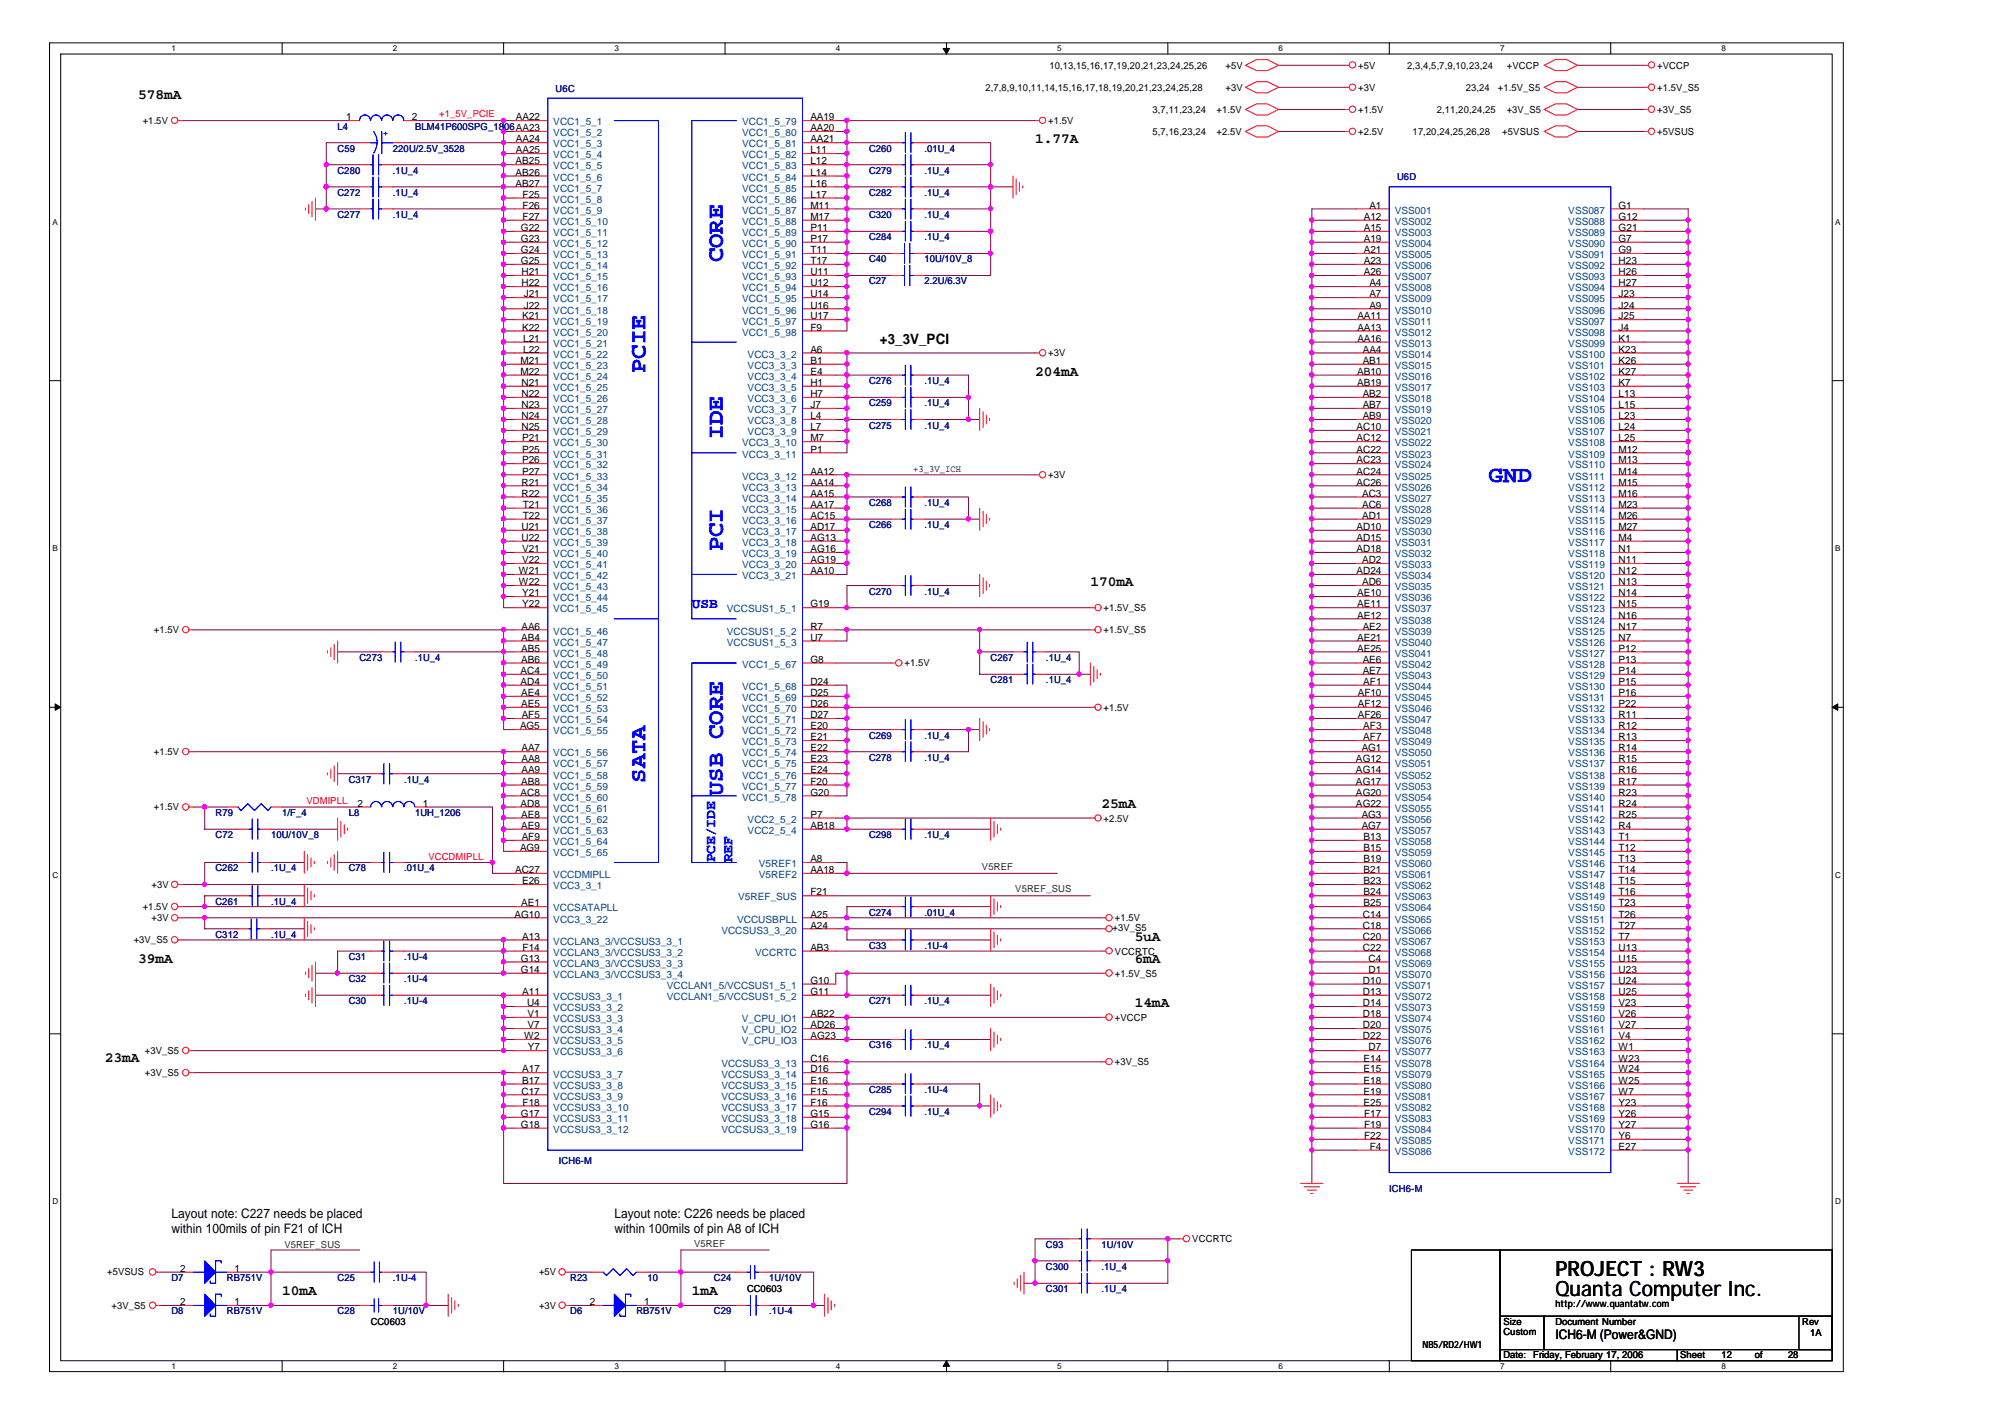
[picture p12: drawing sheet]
<svg xmlns="http://www.w3.org/2000/svg" width="297mm" height="210mm" viewBox="0 0 297 210" stroke-linecap="round" stroke-linejoin="round" font-family="sans-serif">
<defs><g id="words">
<g font-size="3.4" fill="#00f">
<text x="107.1" y="38.8" transform="rotate(-90 107.1 38.8)">CORE</text>
<text x="95.6" y="55.2" transform="rotate(-90 95.6 55.2)">PCIE</text>
<text x="107.1" y="65.1" transform="rotate(-90 107.1 65.1)">IDE</text>
<text x="220.6" y="71.5">GND</text>
<text x="107.1" y="81.7" transform="rotate(-90 107.1 81.7)">PCI</text>
<text x="95.6" y="116" transform="rotate(-90 95.6 116)">SATA</text>
<text x="107.1" y="117.9" transform="rotate(-90 107.1 117.9)">USB CORE</text>
</g>
<g font-size="3.1">
<text x="230.4" y="189.1">PROJECT : RW3</text>
<text x="230.4" y="192">Quanta Computer Inc.</text>
</g>
<g font-size="2.1">
<text x="20.5" y="14.7">578mA</text>
<text x="153.3" y="21.2">1.77A</text>
<text x="130.4" y="51">+3_3V_PCI</text>
<text x="153.3" y="55.7">204mA</text>
<text x="161.5" y="86.8">170mA</text>
<text x="163.2" y="119.6">25mA</text>
<text x="20.5" y="142.6">39mA</text>
<text x="168.1" y="142.6">6mA</text>
<text x="168.1" y="139.3">5uA</text>
<text x="168.1" y="149.2">14mA</text>
<text x="15.5" y="157.4">23mA</text>
<text x="41.8" y="191.8">10mA</text>
<text x="102.5" y="191.8">1mA</text>
</g>
<g font-size="2.1" fill="#00f">
<text x="102.5" y="90.1">USB</text>
<text x="106" y="127.8" transform="rotate(-90 106 127.8)">PCE/IDE</text>
<text x="108.5" y="127.8" transform="rotate(-90 108.5 127.8)">REF</text>
</g>
<g font-size="1.9">
<text x="25.4" y="180.4">Layout note: C227 needs be placed</text>
<text x="25.4" y="182.6">within 100mils of pin F21 of ICH</text>
<text x="91" y="180.4">Layout note: C226 needs be placed</text>
<text x="91" y="182.6">within 100mils of pin A8 of ICH</text>
<text x="230.4" y="198.4">ICH6-M (Power&amp;GND)</text>
</g>
<g font-size="1.5">
<text x="51.3" y="17.8">1</text>
<text x="61" y="17.8">2</text>
<text x="76.4" y="17.8">AA22</text>
<text x="120.1" y="17.8">AA19</text>
<text x="76.4" y="21.1">AA24</text>
<text x="76.4" y="22.7">AA25</text>
<text x="120.1" y="19.4">AA20</text>
<text x="120.1" y="21.1">AA21</text>
<text x="120.1" y="22.7">L11</text>
<text x="76.4" y="24.4">AB25</text>
<text x="76.4" y="26">AB26</text>
<text x="76.4" y="27.6">AB27</text>
<text x="77.4" y="29.3">F25</text>
<text x="120.1" y="24.4">L12</text>
<text x="120.1" y="26">L14</text>
<text x="120.1" y="27.6">L16</text>
<text x="120.1" y="29.3">L17</text>
<text x="77.2" y="34.2">G22</text>
<text x="77.2" y="35.8">G23</text>
<text x="77.4" y="30.9">F26</text>
<text x="77.4" y="32.6">F27</text>
<text x="120.1" y="30.9">M11</text>
<text x="120.1" y="32.6">M17</text>
<text x="120.1" y="34.2">P11</text>
<text x="120.1" y="35.8">P17</text>
<text x="202.1" y="32.6">A12</text>
<text x="202.1" y="34.2">A15</text>
<text x="202.1" y="35.8">A19</text>
<text x="202.9" y="30.9">A1</text>
<text x="239.8" y="30.9">G1</text>
<text x="239.8" y="32.6">G12</text>
<text x="239.8" y="34.2">G21</text>
<text x="239.8" y="35.8">G7</text>
<text x="77.2" y="37.5">G24</text>
<text x="77.2" y="39.1">G25</text>
<text x="77.3" y="40.8">H21</text>
<text x="120.1" y="37.5">T11</text>
<text x="120.1" y="39.1">T17</text>
<text x="120.1" y="40.8">U11</text>
<text x="202.1" y="37.5">A21</text>
<text x="202.1" y="39.1">A23</text>
<text x="202.1" y="40.8">A26</text>
<text x="239.8" y="37.5">G9</text>
<text x="239.8" y="39.1">H23</text>
<text x="239.8" y="40.8">H26</text>
<text x="77.3" y="42.4">H22</text>
<text x="77.3" y="47.3">K21</text>
<text x="77.6" y="44">J21</text>
<text x="77.6" y="45.7">J22</text>
<text x="120.1" y="42.4">U12</text>
<text x="120.1" y="44">U14</text>
<text x="120.1" y="45.7">U16</text>
<text x="120.1" y="47.3">U17</text>
<text x="201.1" y="47.3">AA11</text>
<text x="202.9" y="42.4">A4</text>
<text x="202.9" y="44">A7</text>
<text x="202.9" y="45.7">A9</text>
<text x="239.8" y="42.4">H27</text>
<text x="239.8" y="44">J23</text>
<text x="239.8" y="45.7">J24</text>
<text x="239.8" y="47.3">J25</text>
<text x="77.1" y="53.9">M21</text>
<text x="77.3" y="49">K22</text>
<text x="77.5" y="50.6">L21</text>
<text x="77.5" y="52.2">L22</text>
<text x="120.1" y="49">F9</text>
<text x="120.1" y="52.2">A6</text>
<text x="120.1" y="53.9">B1</text>
<text x="201.1" y="49">AA13</text>
<text x="201.1" y="50.6">AA16</text>
<text x="201.9" y="53.9">AB1</text>
<text x="201.9" y="52.2">AA4</text>
<text x="239.8" y="49">J4</text>
<text x="239.8" y="50.6">K1</text>
<text x="239.8" y="52.2">K23</text>
<text x="239.8" y="53.9">K26</text>
<text x="77.1" y="55.5">M22</text>
<text x="77.3" y="57.2">N21</text>
<text x="77.3" y="58.8">N22</text>
<text x="120.1" y="55.5">E4</text>
<text x="120.1" y="57.2">H1</text>
<text x="120.1" y="58.8">H7</text>
<text x="201.1" y="55.5">AB10</text>
<text x="201.1" y="57.2">AB19</text>
<text x="201.9" y="58.8">AB2</text>
<text x="239.8" y="55.5">K27</text>
<text x="239.8" y="57.2">K7</text>
<text x="239.8" y="58.8">L13</text>
<text x="77.3" y="60.5">N23</text>
<text x="77.3" y="62.1">N24</text>
<text x="77.3" y="63.7">N25</text>
<text x="77.3" y="65.4">P21</text>
<text x="120.1" y="65.4">M7</text>
<text x="120.1" y="60.5">J7</text>
<text x="120.1" y="62.1">L4</text>
<text x="120.1" y="63.7">L7</text>
<text x="201" y="63.7">AC10</text>
<text x="201" y="65.4">AC12</text>
<text x="201.9" y="60.5">AB7</text>
<text x="201.9" y="62.1">AB9</text>
<text x="239.8" y="60.5">L15</text>
<text x="239.8" y="62.1">L23</text>
<text x="239.8" y="63.7">L24</text>
<text x="239.8" y="65.4">L25</text>
<text x="77.3" y="71.9">R21</text>
<text x="77.3" y="67">P25</text>
<text x="77.3" y="68.6">P26</text>
<text x="77.3" y="70.3">P27</text>
<text x="120.1" y="70.3">AA12</text>
<text x="120.1" y="71.9">AA14</text>
<text x="120.1" y="67">P1</text>
<text x="201" y="67">AC22</text>
<text x="201" y="68.6">AC23</text>
<text x="201" y="70.3">AC24</text>
<text x="201" y="71.9">AC26</text>
<text x="239.8" y="67">M12</text>
<text x="239.8" y="68.6">M13</text>
<text x="239.8" y="70.3">M14</text>
<text x="239.8" y="71.9">M15</text>
<text x="77.3" y="73.6">R22</text>
<text x="77.5" y="75.2">T21</text>
<text x="77.5" y="76.9">T22</text>
<text x="120.1" y="73.6">AA15</text>
<text x="120.1" y="75.2">AA17</text>
<text x="120.1" y="76.9">AC15</text>
<text x="201.8" y="73.6">AC3</text>
<text x="201.8" y="75.2">AC6</text>
<text x="201.8" y="76.9">AD1</text>
<text x="239.8" y="73.6">M16</text>
<text x="239.8" y="75.2">M23</text>
<text x="239.8" y="76.9">M26</text>
<text x="77.3" y="78.5">U21</text>
<text x="77.3" y="80.1">U22</text>
<text x="77.3" y="81.8">V21</text>
<text x="77.3" y="83.4">V22</text>
<text x="120.1" y="78.5">AD17</text>
<text x="120.1" y="80.1">AG13</text>
<text x="120.1" y="81.8">AG16</text>
<text x="120.1" y="83.4">AG19</text>
<text x="201" y="78.5">AD10</text>
<text x="201" y="80.1">AD15</text>
<text x="201" y="81.8">AD18</text>
<text x="201.8" y="83.4">AD2</text>
<text x="239.8" y="78.5">M27</text>
<text x="239.8" y="80.1">M4</text>
<text x="239.8" y="81.8">N1</text>
<text x="239.8" y="83.4">N11</text>
<text x="76.9" y="85">W21</text>
<text x="76.9" y="86.7">W22</text>
<text x="77.4" y="88.3">Y21</text>
<text x="77.4" y="90">Y22</text>
<text x="120.1" y="85">AA10</text>
<text x="120.1" y="90">G19</text>
<text x="201" y="85">AD24</text>
<text x="201.1" y="88.3">AE10</text>
<text x="201.1" y="90">AE11</text>
<text x="201.8" y="86.7">AD6</text>
<text x="239.8" y="85">N12</text>
<text x="239.8" y="86.7">N13</text>
<text x="239.8" y="88.3">N14</text>
<text x="239.8" y="90">N15</text>
<text x="77.2" y="94.9">AB4</text>
<text x="77.3" y="93.3">AA6</text>
<text x="120.1" y="93.3">R7</text>
<text x="120.1" y="94.9">U7</text>
<text x="201.1" y="91.6">AE12</text>
<text x="201.1" y="94.9">AE21</text>
<text x="201.9" y="93.3">AE2</text>
<text x="239.8" y="91.6">N16</text>
<text x="239.8" y="93.3">N17</text>
<text x="239.8" y="94.9">N7</text>
<text x="77.1" y="99.8">AC4</text>
<text x="77.1" y="101.5">AD4</text>
<text x="77.2" y="96.5">AB5</text>
<text x="77.2" y="98.2">AB6</text>
<text x="120.1" y="101.5">D24</text>
<text x="120.1" y="98.2">G8</text>
<text x="201.1" y="96.5">AE25</text>
<text x="201.9" y="98.2">AE6</text>
<text x="201.9" y="99.8">AE7</text>
<text x="202" y="101.5">AF1</text>
<text x="239.8" y="96.5">P12</text>
<text x="239.8" y="98.2">P13</text>
<text x="239.8" y="99.8">P14</text>
<text x="239.8" y="101.5">P15</text>
<text x="77.2" y="103.1">AE4</text>
<text x="77.2" y="104.7">AE5</text>
<text x="77.3" y="106.4">AF5</text>
<text x="120.1" y="103.1">D25</text>
<text x="120.1" y="104.7">D26</text>
<text x="120.1" y="106.4">D27</text>
<text x="201.1" y="103.1">AF10</text>
<text x="201.1" y="104.7">AF12</text>
<text x="201.1" y="106.4">AF26</text>
<text x="239.8" y="103.1">P16</text>
<text x="239.8" y="104.7">P22</text>
<text x="239.8" y="106.4">R11</text>
<text x="77" y="108">AG5</text>
<text x="77.3" y="111.3">AA7</text>
<text x="77.3" y="112.9">AA8</text>
<text x="120.1" y="108">E20</text>
<text x="120.1" y="109.7">E21</text>
<text x="120.1" y="111.3">E22</text>
<text x="120.1" y="112.9">E23</text>
<text x="200.9" y="112.9">AG12</text>
<text x="201.7" y="111.3">AG1</text>
<text x="202" y="108">AF3</text>
<text x="202" y="109.7">AF7</text>
<text x="239.8" y="108">R12</text>
<text x="239.8" y="109.7">R13</text>
<text x="239.8" y="111.3">R14</text>
<text x="239.8" y="112.9">R15</text>
<text x="53" y="119.5">2</text>
<text x="62.6" y="119.5">1</text>
<text x="77.1" y="117.9">AC8</text>
<text x="77.1" y="119.5">AD8</text>
<text x="77.2" y="116.2">AB8</text>
<text x="77.3" y="114.6">AA9</text>
<text x="120.1" y="114.6">E24</text>
<text x="120.1" y="116.2">F20</text>
<text x="120.1" y="117.9">G20</text>
<text x="200.9" y="114.6">AG14</text>
<text x="200.9" y="116.2">AG17</text>
<text x="200.9" y="117.9">AG20</text>
<text x="200.9" y="119.5">AG22</text>
<text x="239.8" y="114.6">R16</text>
<text x="239.8" y="116.2">R17</text>
<text x="239.8" y="117.9">R23</text>
<text x="239.8" y="119.5">R24</text>
<text x="77.2" y="121.1">AE8</text>
<text x="77.2" y="122.8">AE9</text>
<text x="77.3" y="124.4">AF9</text>
<text x="120.1" y="121.1">P7</text>
<text x="120.1" y="122.8">AB18</text>
<text x="201.7" y="121.1">AG3</text>
<text x="201.7" y="122.8">AG7</text>
<text x="202" y="124.4">B13</text>
<text x="239.8" y="121.1">R25</text>
<text x="239.8" y="122.8">R4</text>
<text x="239.8" y="124.4">T1</text>
<text x="76.3" y="129.3">AC27</text>
<text x="77" y="126.1">AG9</text>
<text x="77.3" y="131">E26</text>
<text x="120.1" y="127.7">A8</text>
<text x="120.1" y="129.3">AA18</text>
<text x="202" y="126.1">B15</text>
<text x="202" y="127.7">B19</text>
<text x="202" y="129.3">B21</text>
<text x="202" y="131">B23</text>
<text x="239.8" y="126.1">T12</text>
<text x="239.8" y="127.7">T13</text>
<text x="239.8" y="129.3">T14</text>
<text x="239.8" y="131">T15</text>
<text x="76.2" y="135.9">AG10</text>
<text x="77.2" y="134.3">AE1</text>
<text x="120.1" y="137.5">A24</text>
<text x="120.1" y="135.9">A25</text>
<text x="120.1" y="132.7">F21</text>
<text x="201.9" y="135.9">C14</text>
<text x="201.9" y="137.5">C18</text>
<text x="202" y="132.7">B24</text>
<text x="202" y="134.3">B25</text>
<text x="239.8" y="132.7">T16</text>
<text x="239.8" y="134.3">T23</text>
<text x="239.8" y="135.9">T26</text>
<text x="239.8" y="137.5">T27</text>
<text x="77.2" y="142.5">G13</text>
<text x="77.4" y="139.2">A13</text>
<text x="77.4" y="140.8">F14</text>
<text x="120.1" y="140.8">AB3</text>
<text x="201.9" y="139.2">C20</text>
<text x="201.9" y="140.8">C22</text>
<text x="202.8" y="142.5">C4</text>
<text x="239.8" y="139.2">T7</text>
<text x="239.8" y="140.8">U13</text>
<text x="239.8" y="142.5">U15</text>
<text x="77.2" y="144.1">G14</text>
<text x="77.4" y="147.4">A11</text>
<text x="78.1" y="149.1">U4</text>
<text x="120.1" y="145.7">G10</text>
<text x="120.1" y="147.4">G11</text>
<text x="201.9" y="145.7">D10</text>
<text x="201.9" y="147.4">D13</text>
<text x="201.9" y="149.1">D14</text>
<text x="202.8" y="144.1">D1</text>
<text x="239.8" y="144.1">U23</text>
<text x="239.8" y="145.7">U24</text>
<text x="239.8" y="147.4">U25</text>
<text x="239.8" y="149.1">V23</text>
<text x="77.7" y="153.9">W2</text>
<text x="78.2" y="150.7">V1</text>
<text x="78.2" y="152.3">V7</text>
<text x="78.2" y="155.6">Y7</text>
<text x="120.1" y="150.7">AB22</text>
<text x="120.1" y="152.3">AD26</text>
<text x="120.1" y="153.9">AG23</text>
<text x="201.9" y="150.7">D18</text>
<text x="201.9" y="152.3">D20</text>
<text x="201.9" y="153.9">D22</text>
<text x="202.8" y="155.6">D7</text>
<text x="239.8" y="150.7">V26</text>
<text x="239.8" y="152.3">V27</text>
<text x="239.8" y="153.9">V4</text>
<text x="239.8" y="155.6">W1</text>
<text x="77.3" y="160.5">B17</text>
<text x="77.4" y="158.9">A17</text>
<text x="120.1" y="157.2">C16</text>
<text x="120.1" y="158.9">D16</text>
<text x="120.1" y="160.5">E16</text>
<text x="202" y="157.2">E14</text>
<text x="202" y="158.9">E15</text>
<text x="202" y="160.5">E18</text>
<text x="239.8" y="157.2">W23</text>
<text x="239.8" y="158.9">W24</text>
<text x="239.8" y="160.5">W25</text>
<text x="77.2" y="165.5">G17</text>
<text x="77.2" y="167.1">G18</text>
<text x="77.3" y="162.1">C17</text>
<text x="77.4" y="163.8">F18</text>
<text x="120.1" y="162.1">F15</text>
<text x="120.1" y="163.8">F16</text>
<text x="120.1" y="165.5">G15</text>
<text x="120.1" y="167.1">G16</text>
<text x="202" y="162.1">E19</text>
<text x="202" y="163.8">E25</text>
<text x="202.1" y="165.5">F17</text>
<text x="202.1" y="167.1">F19</text>
<text x="239.8" y="162.1">W7</text>
<text x="239.8" y="163.8">Y23</text>
<text x="239.8" y="165.5">Y26</text>
<text x="239.8" y="167.1">Y27</text>
<text x="202.1" y="168.7">F22</text>
<text x="202.9" y="170.3">F4</text>
<text x="239.8" y="168.7">Y6</text>
<text x="239.8" y="170.3">E27</text>
<text x="26.7" y="188.4">2</text>
<text x="34.8" y="188.4">1</text>
<text x="26.7" y="193.3">2</text>
<text x="34.8" y="193.3">1</text>
<text x="87.4" y="193.3">2</text>
<text x="95.4" y="193.3">1</text>
</g>
<g font-size="1.5" fill="#004080">
<text x="82" y="18.6">VCC1_5_1</text>
<text x="82" y="20.2">VCC1_5_2</text>
<text x="82" y="21.8">VCC1_5_3</text>
<text x="82" y="23.5">VCC1_5_4</text>
<text x="109.9" y="18.6">VCC1_5_79</text>
<text x="109.9" y="20.2">VCC1_5_80</text>
<text x="109.9" y="21.8">VCC1_5_81</text>
<text x="109.9" y="23.5">VCC1_5_82</text>
<text x="82" y="25.1">VCC1_5_5</text>
<text x="82" y="26.8">VCC1_5_6</text>
<text x="82" y="28.4">VCC1_5_7</text>
<text x="109.9" y="25.1">VCC1_5_83</text>
<text x="109.9" y="26.8">VCC1_5_84</text>
<text x="109.9" y="28.4">VCC1_5_85</text>
<text x="82" y="30">VCC1_5_8</text>
<text x="82" y="31.7">VCC1_5_9</text>
<text x="82" y="33.3">VCC1_5_10</text>
<text x="82" y="35">VCC1_5_11</text>
<text x="109.9" y="30">VCC1_5_86</text>
<text x="109.9" y="31.7">VCC1_5_87</text>
<text x="109.9" y="33.3">VCC1_5_88</text>
<text x="109.9" y="35">VCC1_5_89</text>
<text x="206.6" y="31.7">VSS001</text>
<text x="206.6" y="33.3">VSS002</text>
<text x="206.6" y="35">VSS003</text>
<text x="232.3" y="31.7">VSS087</text>
<text x="232.3" y="33.3">VSS088</text>
<text x="232.3" y="35">VSS089</text>
<text x="82" y="36.6">VCC1_5_12</text>
<text x="82" y="38.2">VCC1_5_13</text>
<text x="82" y="39.9">VCC1_5_14</text>
<text x="82" y="41.5">VCC1_5_15</text>
<text x="109.9" y="36.6">VCC1_5_90</text>
<text x="109.9" y="38.2">VCC1_5_91</text>
<text x="109.9" y="39.9">VCC1_5_92</text>
<text x="109.9" y="41.5">VCC1_5_93</text>
<text x="206.6" y="36.6">VSS004</text>
<text x="206.6" y="38.2">VSS005</text>
<text x="206.6" y="39.9">VSS006</text>
<text x="206.6" y="41.5">VSS007</text>
<text x="232.3" y="36.6">VSS090</text>
<text x="232.3" y="38.2">VSS091</text>
<text x="232.3" y="39.9">VSS092</text>
<text x="232.3" y="41.5">VSS093</text>
<text x="82" y="43.2">VCC1_5_16</text>
<text x="82" y="44.8">VCC1_5_17</text>
<text x="82" y="46.4">VCC1_5_18</text>
<text x="109.9" y="43.2">VCC1_5_94</text>
<text x="109.9" y="44.8">VCC1_5_95</text>
<text x="109.9" y="46.4">VCC1_5_96</text>
<text x="206.6" y="43.2">VSS008</text>
<text x="206.6" y="44.8">VSS009</text>
<text x="206.6" y="46.4">VSS010</text>
<text x="232.3" y="43.2">VSS094</text>
<text x="232.3" y="44.8">VSS095</text>
<text x="232.3" y="46.4">VSS096</text>
<text x="82" y="48.1">VCC1_5_19</text>
<text x="82" y="49.7">VCC1_5_20</text>
<text x="82" y="51.4">VCC1_5_21</text>
<text x="82" y="53">VCC1_5_22</text>
<text x="109.9" y="48.1">VCC1_5_97</text>
<text x="109.9" y="49.7">VCC1_5_98</text>
<text x="110.8" y="53">VCC3_3_2</text>
<text x="206.6" y="48.1">VSS011</text>
<text x="206.6" y="49.7">VSS012</text>
<text x="206.6" y="51.4">VSS013</text>
<text x="206.6" y="53">VSS014</text>
<text x="232.3" y="48.1">VSS097</text>
<text x="232.3" y="49.7">VSS098</text>
<text x="232.3" y="51.4">VSS099</text>
<text x="232.3" y="53">VSS100</text>
<text x="82" y="54.7">VCC1_5_23</text>
<text x="82" y="56.3">VCC1_5_24</text>
<text x="82" y="57.9">VCC1_5_25</text>
<text x="82" y="59.6">VCC1_5_26</text>
<text x="110.8" y="54.7">VCC3_3_3</text>
<text x="110.8" y="56.3">VCC3_3_4</text>
<text x="110.8" y="57.9">VCC3_3_5</text>
<text x="110.8" y="59.6">VCC3_3_6</text>
<text x="206.6" y="54.7">VSS015</text>
<text x="206.6" y="56.3">VSS016</text>
<text x="206.6" y="59.6">VSS018</text>
<text x="206.6" y="57.9">VSS017</text>
<text x="232.3" y="54.7">VSS101</text>
<text x="232.3" y="56.3">VSS102</text>
<text x="232.3" y="57.9">VSS103</text>
<text x="232.3" y="59.6">VSS104</text>
<text x="82" y="61.2">VCC1_5_27</text>
<text x="82" y="62.8">VCC1_5_28</text>
<text x="82" y="64.5">VCC1_5_29</text>
<text x="110.8" y="61.2">VCC3_3_7</text>
<text x="110.8" y="62.8">VCC3_3_8</text>
<text x="110.8" y="64.5">VCC3_3_9</text>
<text x="206.6" y="61.2">VSS019</text>
<text x="206.6" y="62.8">VSS020</text>
<text x="206.6" y="64.5">VSS021</text>
<text x="232.3" y="61.2">VSS105</text>
<text x="232.3" y="62.8">VSS106</text>
<text x="232.3" y="64.5">VSS107</text>
<text x="82" y="66.1">VCC1_5_30</text>
<text x="82" y="67.8">VCC1_5_31</text>
<text x="82" y="69.4">VCC1_5_32</text>
<text x="82" y="71.1">VCC1_5_33</text>
<text x="109.9" y="71.1">VCC3_3_12</text>
<text x="109.9" y="66.1">VCC3_3_10</text>
<text x="109.9" y="67.8">VCC3_3_11</text>
<text x="206.6" y="66.1">VSS022</text>
<text x="206.6" y="67.8">VSS023</text>
<text x="206.6" y="69.4">VSS024</text>
<text x="206.6" y="71.1">VSS025</text>
<text x="232.3" y="66.1">VSS108</text>
<text x="232.3" y="67.8">VSS109</text>
<text x="232.3" y="69.4">VSS110</text>
<text x="232.3" y="71.1">VSS111</text>
<text x="82" y="72.7">VCC1_5_34</text>
<text x="82" y="74.3">VCC1_5_35</text>
<text x="82" y="76">VCC1_5_36</text>
<text x="82" y="77.6">VCC1_5_37</text>
<text x="109.9" y="72.7">VCC3_3_13</text>
<text x="109.9" y="74.3">VCC3_3_14</text>
<text x="109.9" y="76">VCC3_3_15</text>
<text x="109.9" y="77.6">VCC3_3_16</text>
<text x="206.6" y="72.7">VSS026</text>
<text x="206.6" y="74.3">VSS027</text>
<text x="206.6" y="76">VSS028</text>
<text x="206.6" y="77.6">VSS029</text>
<text x="232.3" y="72.7">VSS112</text>
<text x="232.3" y="74.3">VSS113</text>
<text x="232.3" y="76">VSS114</text>
<text x="232.3" y="77.6">VSS115</text>
<text x="82" y="79.2">VCC1_5_38</text>
<text x="82" y="80.9">VCC1_5_39</text>
<text x="82" y="82.5">VCC1_5_40</text>
<text x="109.9" y="79.2">VCC3_3_17</text>
<text x="109.9" y="80.9">VCC3_3_18</text>
<text x="109.9" y="82.5">VCC3_3_19</text>
<text x="206.6" y="79.2">VSS030</text>
<text x="206.6" y="80.9">VSS031</text>
<text x="206.6" y="82.5">VSS032</text>
<text x="232.3" y="79.2">VSS116</text>
<text x="232.3" y="80.9">VSS117</text>
<text x="232.3" y="82.5">VSS118</text>
<text x="82" y="84.2">VCC1_5_41</text>
<text x="82" y="85.8">VCC1_5_42</text>
<text x="82" y="87.5">VCC1_5_43</text>
<text x="82" y="89.1">VCC1_5_44</text>
<text x="109.9" y="84.2">VCC3_3_20</text>
<text x="109.9" y="85.8">VCC3_3_21</text>
<text x="206.6" y="84.2">VSS033</text>
<text x="206.6" y="85.8">VSS034</text>
<text x="206.6" y="87.5">VSS035</text>
<text x="206.6" y="89.1">VSS036</text>
<text x="232.3" y="84.2">VSS119</text>
<text x="232.3" y="85.8">VSS120</text>
<text x="232.3" y="87.5">VSS121</text>
<text x="232.3" y="89.1">VSS122</text>
<text x="82" y="90.7">VCC1_5_45</text>
<text x="82" y="94">VCC1_5_46</text>
<text x="82" y="95.7">VCC1_5_47</text>
<text x="107.7" y="94">VCCSUS1_5_2</text>
<text x="107.7" y="95.7">VCCSUS1_5_3</text>
<text x="107.7" y="90.7">VCCSUS1_5_1</text>
<text x="206.6" y="90.7">VSS037</text>
<text x="206.6" y="92.4">VSS038</text>
<text x="206.6" y="94">VSS039</text>
<text x="206.6" y="95.7">VSS040</text>
<text x="232.3" y="90.7">VSS123</text>
<text x="232.3" y="92.4">VSS124</text>
<text x="232.3" y="94">VSS125</text>
<text x="232.3" y="95.7">VSS126</text>
<text x="82" y="97.3">VCC1_5_48</text>
<text x="82" y="98.9">VCC1_5_49</text>
<text x="82" y="100.6">VCC1_5_50</text>
<text x="109.9" y="98.9">VCC1_5_67</text>
<text x="206.6" y="97.3">VSS041</text>
<text x="206.6" y="98.9">VSS042</text>
<text x="206.6" y="100.6">VSS043</text>
<text x="232.3" y="97.3">VSS127</text>
<text x="232.3" y="98.9">VSS128</text>
<text x="232.3" y="100.6">VSS129</text>
<text x="82" y="102.2">VCC1_5_51</text>
<text x="82" y="103.9">VCC1_5_52</text>
<text x="82" y="105.5">VCC1_5_53</text>
<text x="82" y="107.1">VCC1_5_54</text>
<text x="109.9" y="102.2">VCC1_5_68</text>
<text x="109.9" y="103.9">VCC1_5_69</text>
<text x="109.9" y="105.5">VCC1_5_70</text>
<text x="109.9" y="107.1">VCC1_5_71</text>
<text x="206.6" y="103.9">VSS045</text>
<text x="206.6" y="105.5">VSS046</text>
<text x="206.6" y="107.1">VSS047</text>
<text x="206.6" y="102.2">VSS044</text>
<text x="232.3" y="102.2">VSS130</text>
<text x="232.3" y="103.9">VSS131</text>
<text x="232.3" y="105.5">VSS132</text>
<text x="232.3" y="107.1">VSS133</text>
<text x="82" y="108.8">VCC1_5_55</text>
<text x="82" y="112.1">VCC1_5_56</text>
<text x="82" y="113.7">VCC1_5_57</text>
<text x="109.9" y="108.8">VCC1_5_72</text>
<text x="109.9" y="110.4">VCC1_5_73</text>
<text x="109.9" y="112.1">VCC1_5_74</text>
<text x="109.9" y="113.7">VCC1_5_75</text>
<text x="206.6" y="108.8">VSS048</text>
<text x="206.6" y="110.4">VSS049</text>
<text x="206.6" y="112.1">VSS050</text>
<text x="206.6" y="113.7">VSS051</text>
<text x="232.3" y="108.8">VSS134</text>
<text x="232.3" y="110.4">VSS135</text>
<text x="232.3" y="112.1">VSS136</text>
<text x="232.3" y="113.7">VSS137</text>
<text x="82" y="115.3">VCC1_5_58</text>
<text x="82" y="117">VCC1_5_59</text>
<text x="82" y="118.6">VCC1_5_60</text>
<text x="109.9" y="115.3">VCC1_5_76</text>
<text x="109.9" y="117">VCC1_5_77</text>
<text x="109.9" y="118.6">VCC1_5_78</text>
<text x="206.6" y="115.3">VSS052</text>
<text x="206.6" y="117">VSS053</text>
<text x="206.6" y="118.6">VSS054</text>
<text x="232.3" y="115.3">VSS138</text>
<text x="232.3" y="117">VSS139</text>
<text x="232.3" y="118.6">VSS140</text>
<text x="82" y="120.3">VCC1_5_61</text>
<text x="82" y="121.9">VCC1_5_62</text>
<text x="82" y="123.5">VCC1_5_63</text>
<text x="82" y="125.2">VCC1_5_64</text>
<text x="110.8" y="121.9">VCC2_5_2</text>
<text x="110.8" y="123.5">VCC2_5_4</text>
<text x="206.6" y="120.3">VSS055</text>
<text x="206.6" y="121.9">VSS056</text>
<text x="206.6" y="123.5">VSS057</text>
<text x="206.6" y="125.2">VSS058</text>
<text x="232.3" y="120.3">VSS141</text>
<text x="232.3" y="121.9">VSS142</text>
<text x="232.3" y="123.5">VSS143</text>
<text x="232.3" y="125.2">VSS144</text>
<text x="82" y="126.8">VCC1_5_65</text>
<text x="82" y="130.1">VCCDMIPLL</text>
<text x="82" y="131.7">VCC3_3_1</text>
<text x="112.4" y="128.5">V5REF1</text>
<text x="112.4" y="130.1">V5REF2</text>
<text x="206.6" y="126.8">VSS059</text>
<text x="206.6" y="128.5">VSS060</text>
<text x="206.6" y="130.1">VSS061</text>
<text x="206.6" y="131.7">VSS062</text>
<text x="232.3" y="126.8">VSS145</text>
<text x="232.3" y="128.5">VSS146</text>
<text x="232.3" y="130.1">VSS147</text>
<text x="232.3" y="131.7">VSS148</text>
<text x="82" y="135">VCCSATAPLL</text>
<text x="82" y="136.7">VCC3_3_22</text>
<text x="109.2" y="136.7">VCCUSBPLL</text>
<text x="109.4" y="133.4">V5REF_SUS</text>
<text x="206.6" y="133.4">VSS063</text>
<text x="206.6" y="135">VSS064</text>
<text x="206.6" y="136.7">VSS065</text>
<text x="232.3" y="133.4">VSS149</text>
<text x="232.3" y="135">VSS150</text>
<text x="232.3" y="136.7">VSS151</text>
<text x="82" y="139.9">VCCLAN3_3/VCCSUS3_3_1</text>
<text x="82" y="141.6">VCCLAN3_3/VCCSUS3_3_2</text>
<text x="82" y="143.2">VCCLAN3_3/VCCSUS3_3_3</text>
<text x="106.9" y="138.3">VCCSUS3_3_20</text>
<text x="111.9" y="141.6">VCCRTC</text>
<text x="206.6" y="138.3">VSS066</text>
<text x="206.6" y="139.9">VSS067</text>
<text x="206.6" y="141.6">VSS068</text>
<text x="206.6" y="143.2">VSS069</text>
<text x="232.3" y="138.3">VSS152</text>
<text x="232.3" y="139.9">VSS153</text>
<text x="232.3" y="141.6">VSS154</text>
<text x="232.3" y="143.2">VSS155</text>
<text x="82" y="144.9">VCCLAN3_3/VCCSUS3_3_4</text>
<text x="82" y="148.1">VCCSUS3_3_1</text>
<text x="82" y="149.8">VCCSUS3_3_2</text>
<text x="98.8" y="146.5">VCCLAN1_5/VCCSUS1_5_1</text>
<text x="98.8" y="148.1">VCCLAN1_5/VCCSUS1_5_2</text>
<text x="206.6" y="144.9">VSS070</text>
<text x="206.6" y="146.5">VSS071</text>
<text x="206.6" y="148.1">VSS072</text>
<text x="206.6" y="149.8">VSS073</text>
<text x="232.3" y="144.9">VSS156</text>
<text x="232.3" y="146.5">VSS157</text>
<text x="232.3" y="148.1">VSS158</text>
<text x="232.3" y="149.8">VSS159</text>
<text x="82" y="151.4">VCCSUS3_3_3</text>
<text x="82" y="153.1">VCCSUS3_3_4</text>
<text x="82" y="154.7">VCCSUS3_3_5</text>
<text x="109.9" y="151.4">V_CPU_IO1</text>
<text x="109.9" y="153.1">V_CPU_IO2</text>
<text x="109.9" y="154.7">V_CPU_IO3</text>
<text x="206.6" y="151.4">VSS074</text>
<text x="206.6" y="153.1">VSS075</text>
<text x="206.6" y="154.7">VSS076</text>
<text x="232.3" y="151.4">VSS160</text>
<text x="232.3" y="153.1">VSS161</text>
<text x="232.3" y="154.7">VSS162</text>
<text x="82" y="156.3">VCCSUS3_3_6</text>
<text x="82" y="159.6">VCCSUS3_3_7</text>
<text x="82" y="161.3">VCCSUS3_3_8</text>
<text x="106.9" y="158">VCCSUS3_3_13</text>
<text x="106.9" y="159.6">VCCSUS3_3_14</text>
<text x="106.9" y="161.3">VCCSUS3_3_15</text>
<text x="206.6" y="156.3">VSS077</text>
<text x="206.6" y="158">VSS078</text>
<text x="206.6" y="159.6">VSS079</text>
<text x="206.6" y="161.3">VSS080</text>
<text x="232.3" y="156.3">VSS163</text>
<text x="232.3" y="158">VSS164</text>
<text x="232.3" y="159.6">VSS165</text>
<text x="232.3" y="161.3">VSS166</text>
<text x="82" y="162.9">VCCSUS3_3_9</text>
<text x="82" y="164.5">VCCSUS3_3_10</text>
<text x="82" y="166.2">VCCSUS3_3_11</text>
<text x="82" y="167.8">VCCSUS3_3_12</text>
<text x="106.9" y="162.9">VCCSUS3_3_16</text>
<text x="106.9" y="164.5">VCCSUS3_3_17</text>
<text x="106.9" y="166.2">VCCSUS3_3_18</text>
<text x="106.9" y="167.8">VCCSUS3_3_19</text>
<text x="206.6" y="162.9">VSS081</text>
<text x="206.6" y="164.5">VSS082</text>
<text x="206.6" y="166.2">VSS083</text>
<text x="206.6" y="167.8">VSS084</text>
<text x="232.3" y="162.9">VSS167</text>
<text x="232.3" y="164.5">VSS168</text>
<text x="232.3" y="166.2">VSS169</text>
<text x="232.3" y="167.8">VSS170</text>
<text x="206.6" y="169.5">VSS085</text>
<text x="206.6" y="171.1">VSS086</text>
<text x="232.3" y="169.5">VSS171</text>
<text x="232.3" y="171.1">VSS172</text>
</g>
<g font-size="1.4">
<text x="155.5" y="10.2">10,13,15,16,17,19,20,21,23,24,25,26</text>
<text x="181.6" y="10.2">+5V</text>
<text x="201.2" y="10.2">+5V</text>
<text x="208.4" y="10.2">2,3,4,5,7,9,10,23,24</text>
<text x="223.2" y="10.2">+VCCP</text>
<text x="245.5" y="10.2">+VCCP</text>
<text x="146" y="13.4">2,7,8,9,10,11,14,15,16,17,18,19,20,21,23,24,25,28</text>
<text x="170.7" y="16.7">3,7,11,23,24</text>
<text x="180.2" y="16.7">+1.5V</text>
<text x="181.6" y="13.4">+3V</text>
<text x="201.2" y="16.7">+1.5V</text>
<text x="201.2" y="13.4">+3V</text>
<text x="212.9" y="16.7">2,11,20,24,25</text>
<text x="217.1" y="13.4">23,24</text>
<text x="221.9" y="13.4">+1.5V_S5</text>
<text x="223.2" y="16.7">+3V_S5</text>
<text x="245.5" y="13.4">+1.5V_S5</text>
<text x="245.5" y="16.7">+3V_S5</text>
<text x="21.1" y="18.4">+1.5V</text>
<text x="155.3" y="18.4">+1.5V</text>
<text x="170.7" y="20">5,7,16,23,24</text>
<text x="180.2" y="20">+2.5V</text>
<text x="201.2" y="20">+2.5V</text>
<text x="209.3" y="20">17,20,24,25,26,28</text>
<text x="222.6" y="20">+5VSUS</text>
<text x="245.5" y="20">+5VSUS</text>
<text x="155.3" y="52.8">+3V</text>
<text x="135.3" y="69.9">+3_3V_ICH</text>
<text x="155.3" y="70.8">+3V</text>
<text x="22.8" y="93.8">+1.5V</text>
<text x="163.5" y="90.5">+1.5V_S5</text>
<text x="163.5" y="93.8">+1.5V_S5</text>
<text x="134" y="98.7">+1.5V</text>
<text x="163.5" y="105.3">+1.5V</text>
<text x="22.8" y="111.8">+1.5V</text>
<text x="22.8" y="120.1">+1.5V</text>
<text x="163.5" y="121.7">+2.5V</text>
<text x="22.5" y="131.5">+3V</text>
<text x="21.1" y="134.8">+1.5V</text>
<text x="22.5" y="136.5">+3V</text>
<text x="164.8" y="137.9">+3V_S5</text>
<text x="165.2" y="136.5">+1.5V</text>
<text x="19.8" y="139.7">+3V_S5</text>
<text x="165.2" y="141.4">VCCRTC</text>
<text x="165.2" y="144.7">+1.5V_S5</text>
<text x="165.2" y="151.2">+VCCP</text>
<text x="21.5" y="156.1">+3V_S5</text>
<text x="21.5" y="159.4">+3V_S5</text>
<text x="165.2" y="157.8">+3V_S5</text>
<text x="176.6" y="184">VCCRTC</text>
<text x="15.9" y="188.9">+5VSUS</text>
<text x="79.9" y="188.9">+5V</text>
<text x="110.7" y="191.4">CC0603</text>
<text x="16.5" y="193.9">+3V_S5</text>
<text x="54.9" y="196.3">CC0603</text>
<text x="79.9" y="193.9">+3V</text>
<text x="222.7" y="196.3">Size</text>
<text x="222.7" y="197.8">Custom</text>
<text x="230.4" y="196.3">Document Number</text>
<text x="230.4" y="193.6">http://www.quantatw.com</text>
<text x="267" y="196.3">Rev</text>
<text x="268.2" y="198">1A</text>
<text x="210.8" y="199.7">NB5/RD2/HW1</text>
<text x="222.7" y="201.2">Date:</text>
<text x="227.2" y="201.2">Friday, February 17, 2006</text>
<text x="248.9" y="201.2">Sheet</text>
<text x="255" y="201.2">12</text>
<text x="260" y="201.2">of</text>
<text x="264.9" y="201.2">28</text>
</g>
<g font-size="1.4" fill="#f00">
<text x="65.1" y="17.4">+1_5V_PCIE</text>
<text x="45.4" y="119.1">VDMIPLL</text>
<text x="63.5" y="127.4">VCCDMIPLL</text>
</g>
<g font-size="1.4" fill="#000080">
<text x="82.3" y="13.6">U6C</text>
<text x="50" y="22.5">C59</text>
<text x="50" y="19.2">L4</text>
<text x="58.2" y="22.5">220U/2.5V_3528</text>
<text x="61.5" y="19.2">BLM41P600SPG_1806AA23</text>
<text x="128.8" y="22.5">C260</text>
<text x="136.9" y="22.5">.01U_4</text>
<text x="50" y="25.7">C280</text>
<text x="50" y="29">C272</text>
<text x="58.2" y="25.7">.1U_4</text>
<text x="58.2" y="29">.1U_4</text>
<text x="128.8" y="25.7">C279</text>
<text x="128.8" y="29">C282</text>
<text x="136.9" y="25.7">.1U_4</text>
<text x="136.9" y="29">.1U_4</text>
<text x="207" y="26.7">U6D</text>
<text x="50" y="32.3">C277</text>
<text x="58.2" y="32.3">.1U_4</text>
<text x="128.8" y="32.3">C320</text>
<text x="128.8" y="35.6">C284</text>
<text x="136.9" y="32.3">.1U_4</text>
<text x="136.9" y="35.6">.1U_4</text>
<text x="128.8" y="38.9">C40</text>
<text x="136.9" y="38.9">10U/10V_8</text>
<text x="128.8" y="42.1">C27</text>
<text x="136.9" y="42.1">2.2U/6.3V</text>
<text x="128.8" y="56.9">C276</text>
<text x="136.9" y="56.9">.1U_4</text>
<text x="128.8" y="60.2">C259</text>
<text x="128.8" y="63.5">C275</text>
<text x="136.9" y="60.2">.1U_4</text>
<text x="136.9" y="63.5">.1U_4</text>
<text x="128.8" y="75">C268</text>
<text x="136.9" y="75">.1U_4</text>
<text x="128.8" y="78.2">C266</text>
<text x="136.9" y="78.2">.1U_4</text>
<text x="128.8" y="88.1">C270</text>
<text x="136.9" y="88.1">.1U_4</text>
<text x="53.3" y="97.9">C273</text>
<text x="61.5" y="97.9">.1U_4</text>
<text x="146.8" y="97.9">C267</text>
<text x="146.8" y="101.2">C281</text>
<text x="155" y="97.9">.1U_4</text>
<text x="155" y="101.2">.1U_4</text>
<text x="128.8" y="112.7">C278</text>
<text x="128.8" y="109.4">C269</text>
<text x="136.9" y="112.7">.1U_4</text>
<text x="136.9" y="109.4">.1U_4</text>
<text x="51.7" y="116">C317</text>
<text x="59.9" y="116">.1U_4</text>
<text x="31.9" y="120.9">R79</text>
<text x="31.9" y="124.2">C72</text>
<text x="40.1" y="124.2">10U/10V_8</text>
<text x="41.8" y="120.9">1/F_4</text>
<text x="51.7" y="120.9">L8</text>
<text x="61.5" y="120.9">1UH_1206</text>
<text x="128.8" y="124.2">C298</text>
<text x="136.9" y="124.2">.1U_4</text>
<text x="31.9" y="129.1">C262</text>
<text x="40.1" y="129.1">.1U_4</text>
<text x="51.7" y="129.1">C78</text>
<text x="59.9" y="129.1">.01U_4</text>
<text x="31.9" y="134">C261</text>
<text x="40.1" y="134">.1U_4</text>
<text x="128.8" y="135.6">C274</text>
<text x="136.9" y="135.6">.01U_4</text>
<text x="31.9" y="138.9">C312</text>
<text x="40.1" y="138.9">.1U_4</text>
<text x="51.7" y="142.2">C31</text>
<text x="59.9" y="142.2">.1U-4</text>
<text x="128.8" y="140.5">C33</text>
<text x="136.9" y="140.5">.1U-4</text>
<text x="51.7" y="145.5">C32</text>
<text x="51.7" y="148.8">C30</text>
<text x="59.9" y="145.5">.1U-4</text>
<text x="59.9" y="148.8">.1U-4</text>
<text x="128.8" y="148.8">C271</text>
<text x="136.9" y="148.8">.1U_4</text>
<text x="128.8" y="155.3">C316</text>
<text x="136.9" y="155.3">.1U_4</text>
<text x="128.8" y="161.9">C285</text>
<text x="136.9" y="161.9">.1U-4</text>
<text x="128.8" y="165.2">C294</text>
<text x="136.9" y="165.2">.1U_4</text>
<text x="82.8" y="172.4">ICH6-M</text>
<text x="205.8" y="176.6">ICH6-M</text>
<text x="155" y="184.8">C93</text>
<text x="163.2" y="184.8">1U/10V</text>
<text x="25.4" y="189.8">D7</text>
<text x="33.6" y="189.8">RB751V</text>
<text x="50" y="189.8">C25</text>
<text x="58.2" y="189.8">.1U-4</text>
<text x="84.5" y="189.8">R23</text>
<text x="95.9" y="189.8">10</text>
<text x="105.8" y="189.8">C24</text>
<text x="114" y="189.8">1U/10V</text>
<text x="155" y="191.4">C301</text>
<text x="155" y="188.1">C300</text>
<text x="163.2" y="191.4">.1U_4</text>
<text x="163.2" y="188.1">.1U_4</text>
<text x="25.4" y="194.7">D8</text>
<text x="33.6" y="194.7">RB751V</text>
<text x="50" y="194.7">C28</text>
<text x="58.2" y="194.7">1U/10V</text>
<text x="84.5" y="194.7">D6</text>
<text x="94.3" y="194.7">RB751V</text>
<text x="105.8" y="194.7">C29</text>
<text x="114" y="194.7">.1U-4</text>
</g>
<text font-size="1.4" fill="#00f" x="56.8" y="19.5" transform="rotate(90 56.8 19.5)">+</text>
<g font-size="1.4" fill="#008000">
<text x="145.5" y="128.9">V5REF</text>
<text x="150.4" y="132.2">V5REF_SUS</text>
<text x="42.1" y="184.8">V5REF_SUS</text>
<text x="102.8" y="184.7">V5REF</text>
</g>
<g font-size="1.2">
<text x="25.4" y="7.6">1</text>
<text x="58.2" y="7.6">2</text>
<text x="91" y="7.6">3</text>
<text x="123.8" y="7.6">4</text>
<text x="156.6" y="7.6">5</text>
<text x="189.4" y="7.6">6</text>
<text x="222.2" y="7.6">7</text>
<text x="255" y="7.6">8</text>
<text x="7.8" y="33.3">A</text>
<text x="271.9" y="33.3">A</text>
<text x="7.8" y="81.7">B</text>
<text x="271.9" y="81.7">B</text>
<text x="7.8" y="130">C</text>
<text x="271.9" y="130">C</text>
<text x="7.8" y="178.4">D</text>
<text x="271.9" y="178.4">D</text>
<text x="25.4" y="202.8">1</text>
<text x="58.2" y="202.8">2</text>
<text x="91" y="202.8">3</text>
<text x="123.8" y="202.8">4</text>
<text x="156.6" y="202.8">5</text>
<text x="189.4" y="202.8">6</text>
<text x="222.2" y="202.8">7</text>
<text x="255" y="202.8">8</text>
</g>
</g></defs>
<g fill="none" stroke="#000" stroke-width=".15">
<path d="M7.3 6.3h265.8v196.9h-265.8zM9 8h262.4v193.6h-262.4zM41.8 6.3v1.7M74.6 6.3v1.7M107.4 6.3v1.7M140.2 6.3v1.7M173 6.3v1.7M205.8 6.3v1.7M238.6 6.3v1.7M7.3 56.4h1.7M271.4 56.4h1.7M7.3 104.8h1.7"/>
<path d="M271.4 104.8h1.7M7.3 153.1h1.7M271.4 153.1h1.7M209.1 185.2h13.1v16.4h-13.1zM222.2 185.2h49.2v9.8h-49.2zM222.2 195h6.6v4.9h-6.6zM222.2 199.9h26.3v1.7h-26.3zM228.8 195h42.6v4.9h-4.9v-4.9h4.9v4.9h-42.6zM248.5 199.9h22.9v1.7h-22.9zM41.8 201.6v1.6M74.6 201.6v1.6M107.4 201.6v1.6"/>
<path d="M140.2 201.6v1.6M173 201.6v1.6M205.8 201.6v1.6M238.6 201.6v1.6"/>
</g>
<g fill="#000" stroke="#000" stroke-width=".15">
<path d="M139.7 7.2h1l-.5 .8z" fill-rule="evenodd"/>
<path d="M8.2 104.3l.8 .5-.8 .4z" fill-rule="evenodd"/>
<path d="M271.4 104.8l.9-.5v.9z" fill-rule="evenodd"/>
<path d="M140.2 201.6l.5 .8h-1z" fill-rule="evenodd"/>
</g>
<g fill="none" stroke="#800040" stroke-width=".15">
<path d="M27 17.9h24.7M61.5 17.9h14.8M74.6 17.9v36.1M74.6 19.5h1.7M123.8 17.9h29.5M123.8 19.5h1.7M125.5 17.9v13h6.5M189.4 19.5h9.9M189.4 9.7h9.9M189.4 12.9h9.9M189.4 16.2h9.9M233.7 19.5h9.9"/>
<path d="M233.7 9.7h9.9M233.7 12.9h9.9M233.7 16.2h9.9M46.7 30.9h6.6M48.3 24.4h5M48.3 27.7h5M53.3 21.1h-5v9.8M58.2 24.4h18.1M58.2 30.9h18.1M58.2 27.7h18.1M59.9 21.1h16.4M74.6 37.5h1.7"/>
<path d="M74.6 39.2h1.7M74.6 22.8h1.7M74.6 26.1h1.7M74.6 29.3h1.7M74.6 34.3h1.7M74.6 32.6h1.7M74.6 35.9h1.7M123.8 30.9h1.7v1.7M123.8 32.6h1.7v6.6M123.8 39.2h1.7v1.6h6.5M123.8 37.5h8.2M123.8 22.8h1.7"/>
<path d="M123.8 24.4h8.2M123.8 26.1h1.7M123.8 27.7h8.2M123.8 29.3h1.7M123.8 34.3h8.2M123.8 35.9h1.7M123.8 21.1h8.2M136.9 37.5h9.9M136.9 21.1h9.9v19.7h-9.9M136.9 24.4h9.9M136.9 30.9h9.9M136.9 27.7h13.2"/>
<path d="M136.9 34.3h9.9M194.3 37.5h6.6M194.3 39.2h6.6M194.3 34.3h6.6M194.3 32.6h6.6M194.3 35.9h6.6M200.9 30.9h-6.6v144.4M243.6 30.9h6.5v13.2M243.6 37.5h6.5M243.6 39.2h6.5M243.6 34.3h6.5M243.6 32.6h6.5"/>
<path d="M243.6 35.9h6.5M74.6 54v1.6h1.7M74.6 55.6v8.2M74.6 57.2h1.7M74.6 58.9h1.7M74.6 52.3h1.7M74.6 50.7h1.7M74.6 49h1.7M74.6 47.3h1.7M74.6 54h1.7M74.6 45.7h1.7M74.6 40.8h1.7"/>
<path d="M74.6 42.5h1.7M74.6 44.1h1.7M123.8 40.8h1.7v1.7M123.8 47.3h1.7v1.7h-1.7M123.8 57.2h1.7M123.8 58.9h8.2M123.8 52.3h29.5M123.8 54h1.7M123.8 45.7h1.7M123.8 55.6h8.2M123.8 42.5h1.7M123.8 44.1h1.7"/>
<path d="M125.5 42.5v4.8M125.5 52.3v14.8h-1.7M136.9 58.9h6.6M136.9 55.6h6.6v6.5M194.3 57.2h6.6M194.3 58.9h6.6M194.3 52.3h6.6M194.3 50.7h6.6M194.3 49h6.6M194.3 47.3h6.6M194.3 54h6.6M194.3 45.7h6.6"/>
<path d="M194.3 55.6h6.6M194.3 40.8h6.6M194.3 42.5h6.6M194.3 44.1h6.6M243.6 44.1h6.5v1.6M243.6 57.2h6.5M243.6 58.9h6.5M243.6 52.3h6.5M243.6 50.7h6.5M243.6 49h6.5M243.6 47.3h6.5M243.6 54h6.5"/>
<path d="M243.6 45.7h6.5M243.6 55.6h6.5M243.6 40.8h6.5M243.6 42.5h6.5M250.1 45.7v101.7M74.6 65.4v1.7h1.7M74.6 63.8v1.6h1.7M74.6 67.1v14.7M74.6 62.1h1.7M74.6 60.5h1.7M74.6 72h1.7M74.6 70.3h1.7"/>
<path d="M74.6 76.9h1.7M74.6 73.6h1.7M74.6 68.7h1.7M74.6 75.3h1.7M74.6 78.5h1.7M74.6 63.8h1.7M123.8 62.1h8.2M123.8 60.5h1.7M123.8 72h1.7M123.8 70.3h29.5M123.8 76.9h8.2M123.8 73.6h8.2"/>
<path d="M123.8 75.3h1.7M123.8 78.5h1.7M123.8 65.4h1.7M123.8 63.8h1.7M125.5 70.3v14.8h-1.7M136.9 73.6h6.6v3.3M136.9 62.1h8.2M136.9 76.9h8.2M194.3 62.1h6.6M194.3 60.5h6.6M194.3 72h6.6M194.3 70.3h6.6"/>
<path d="M194.3 76.9h6.6M194.3 73.6h6.6M194.3 68.7h6.6M194.3 75.3h6.6M194.3 78.5h6.6M194.3 65.4h6.6M194.3 67.1h6.6M194.3 63.8h6.6M243.6 62.1h6.5M243.6 60.5h6.5M243.6 72h6.5M243.6 70.3h6.5"/>
<path d="M243.6 76.9h6.5M243.6 73.6h6.5M243.6 68.7h6.5M243.6 75.3h6.5M243.6 78.5h6.5M243.6 65.4h6.5M243.6 67.1h6.5M243.6 63.8h6.5M28.7 93.3h47.6M50 96.6h6.6M61.5 96.6h14.8M74.6 81.8v1.7h1.7"/>
<path d="M74.6 83.5v1.6h1.7M74.6 85.1v4.9h1.7M74.6 93.3v13.1M74.6 81.8h1.7M74.6 80.2h1.7M74.6 88.4h1.7M74.6 86.7h1.7M74.6 99.9h1.7M74.6 98.2h1.7M74.6 95h1.7M123.8 81.8h1.7M123.8 80.2h1.7"/>
<path d="M123.8 90h37.7M123.8 98.2h8.2M123.8 83.5h1.7M123.8 93.3h37.7M125.5 93.3v1.7h-1.7M132 86.7h-6.5v3.3M136.9 86.7h8.2M145.1 93.3v6.6h5M145.1 96.6h5M155 96.6h4.9v3.3h1.6M155 99.9h4.9M194.3 81.8h6.6"/>
<path d="M194.3 80.2h6.6M194.3 88.4h6.6M194.3 86.7h6.6M194.3 90h6.6M194.3 99.9h6.6M194.3 98.2h6.6M194.3 95h6.6M194.3 96.6h6.6M194.3 83.5h6.6M194.3 91.7h6.6M194.3 93.3h6.6M194.3 85.1h6.6"/>
<path d="M243.6 81.8h6.5M243.6 80.2h6.5M243.6 88.4h6.5M243.6 86.7h6.5M243.6 90h6.5M243.6 99.9h6.5M243.6 98.2h6.5M243.6 95h6.5M243.6 96.6h6.5M243.6 83.5h6.5M243.6 91.7h6.5M243.6 93.3h6.5"/>
<path d="M243.6 85.1h6.5M28.7 111.4h47.6M28.7 119.5h4.9M30.3 119.5v3.3h5M41.8 119.5h11.5M50 114.6h4.9M59.9 114.6h16.4M63.1 119.5h9.9v9.9h3.3M74.6 106.4v1.7h1.7M74.6 111.4v14.7h1.7M74.6 101.5h1.7M74.6 104.8h1.7"/>
<path d="M74.6 103.1h1.7M74.6 106.4h1.7M74.6 117.9h1.7M74.6 113h1.7M74.6 116.3h1.7M74.6 119.5h1.7M123.8 101.5h1.7v16.4h-1.7M123.8 104.8h37.7M123.8 103.1h1.7M123.8 106.4h1.7M123.8 111.4h8.2M123.8 108.1h8.2"/>
<path d="M123.8 114.6h1.7M123.8 109.7h1.7M123.8 113h1.7M123.8 116.3h1.7M136.9 108.1h8.2M143.5 108.1v3.3h-6.6M194.3 101.5h6.6M194.3 104.8h6.6M194.3 103.1h6.6M194.3 106.4h6.6M194.3 111.4h6.6M194.3 108.1h6.6"/>
<path d="M194.3 114.6h6.6M194.3 117.9h6.6M194.3 109.7h6.6M194.3 113h6.6M194.3 116.3h6.6M194.3 119.5h6.6M243.6 101.5h6.5M243.6 104.8h6.5M243.6 103.1h6.5M243.6 106.4h6.5M243.6 111.4h6.5M243.6 108.1h6.5"/>
<path d="M243.6 114.6h6.5M243.6 117.9h6.5M243.6 109.7h6.5M243.6 113h6.5M243.6 116.3h6.5M243.6 119.5h6.5M27 136h49.3M27 134.3h49.3M27 139.2h49.3M27 131h49.3M30.3 136v1.6h5M35.3 132.7h-5v1.6"/>
<path d="M35.3 127.8h-5v3.2M40.1 132.7h5M40.1 137.6h5M40.1 122.8h9.9M40.1 127.8h5M50 127.8h4.9M59.9 127.8h13.1M74.6 139.2v5M74.6 124.5h1.7M74.6 122.8h1.7M74.6 121.2h1.7M123.8 136h1.7"/>
<path d="M123.8 132.7h37.7M123.8 137.6h39.4M123.8 127.8h1.7v1.6M123.8 129.4h32.8M123.8 122.8h8.2M123.8 121.2h37.7M125.5 121.2v1.6M125.5 137.6v1.6h6.5M132 134.3h-6.5v1.7h37.7M136.9 134.3h9.9M136.9 122.8h9.9M136.9 139.2h9.9"/>
<path d="M194.3 136h6.6M194.3 132.7h6.6M194.3 134.3h6.6M194.3 137.6h6.6M194.3 129.4h6.6M194.3 124.5h6.6M194.3 122.8h6.6M194.3 121.2h6.6M194.3 126.1h6.6M194.3 127.8h6.6M194.3 139.2h6.6M194.3 131h6.6"/>
<path d="M243.6 136h6.5M243.6 132.7h6.5M243.6 134.3h6.5M243.6 137.6h6.5M243.6 129.4h6.5M243.6 124.5h6.5M243.6 122.8h6.5M243.6 121.2h6.5M243.6 126.1h6.5M243.6 127.8h6.5M243.6 139.2h6.5M243.6 131h6.5"/>
<path d="M28.7 155.6h47.6M28.7 158.9h47.6M46.7 144.2h3.3M46.7 147.4h8.2M54.9 140.9h-4.9v3.3h4.9M59.9 144.2h16.4M59.9 140.9h16.4M59.9 147.4h16.4M74.6 154h1.7M74.6 147.4v8.2M74.6 152.4h1.7M74.6 142.5h1.7"/>
<path d="M74.6 150.7h1.7M74.6 149.1h1.7M123.8 154h8.2M123.8 152.4h1.7M123.8 157.3h39.4M123.8 158.9h1.7M123.8 140.9h39.4M123.8 150.7h39.4M123.8 147.4h8.2M125.5 157.3v18h-50.9v-16.4M125.5 144.2v3.2M125.5 150.7v3.3"/>
<path d="M136.9 154h9.9M136.9 147.4h9.9M163.2 144.2h-39.4v1.6M194.3 144.2h6.6M194.3 154h6.6M194.3 152.4h6.6M194.3 155.6h6.6M194.3 157.3h6.6M194.3 158.9h6.6M194.3 140.9h6.6M194.3 142.5h6.6M194.3 145.8h6.6"/>
<path d="M194.3 150.7h6.6M194.3 149.1h6.6M194.3 147.4h6.6M243.6 147.4h6.5v1.7M243.6 144.2h6.5M243.6 154h6.5M243.6 152.4h6.5M243.6 155.6h6.5M243.6 157.3h6.5M243.6 158.9h6.5M243.6 140.9h6.5M243.6 142.5h6.5"/>
<path d="M243.6 145.8h6.5M243.6 150.7h6.5M243.6 149.1h6.5M250.1 149.1v26.2M74.6 160.6h1.7M74.6 162.2h1.7M74.6 167.1h1.7M74.6 163.8h1.7M74.6 165.5h1.7M123.8 160.6h8.2M123.8 162.2h1.7M123.8 167.1h1.7"/>
<path d="M123.8 163.8h8.2M123.8 165.5h1.7M136.9 160.6h8.2v3.2M136.9 163.8h9.9M194.3 168.8h6.6M194.3 170.4h6.6M194.3 160.6h6.6M194.3 162.2h6.6M194.3 167.1h6.6M194.3 163.8h6.6M194.3 165.5h6.6M243.6 168.8h6.5"/>
<path d="M243.6 170.4h6.5M243.6 160.6h6.5M243.6 162.2h6.5M243.6 167.1h6.5M243.6 163.8h6.5M243.6 165.5h6.5M23.7 193.4h3.3M23.7 188.4h3.3M35.3 193.4h18M35.3 188.4h18M53.3 185.2h-13.2v8.2M58.2 188.4h4.9v5"/>
<path d="M58.2 193.4h8.2M84.5 193.4h3.2M84.5 188.4h3.2M95.9 193.4h13.2M95.9 188.4h13.2M114 193.4h8.1M114 188.4h6.5v5M114 185.2h-13.1v8.2M151.7 190.1h6.6M153.3 186.8h5M158.3 183.5h-5v6.6M163.2 183.5h11.5"/>
<path d="M163.2 186.8h9.8M173 183.5v6.6h-9.8"/>
</g>
<g fill="#f0f" stroke="#f0f" stroke-width=".15">
<circle cx="74.6" cy="144.1" r=".32"/>
<circle cx="72.9" cy="127.7" r=".31"/>
<circle cx="74.6" cy="67.1" r=".32"/>
<circle cx="250.1" cy="135.9" r=".32"/>
<circle cx="30.3" cy="134.3" r=".32"/>
<circle cx="194.3" cy="37.5" r=".31"/>
<circle cx="74.6" cy="81.8" r=".32"/>
<circle cx="194.3" cy="154" r=".31"/>
<circle cx="74.6" cy="83.5" r=".32"/>
<circle cx="74.6" cy="152.3" r=".32"/>
<circle cx="74.6" cy="62.1" r=".32"/>
<circle cx="74.6" cy="52.3" r=".32"/>
<circle cx="74.6" cy="60.5" r=".32"/>
<circle cx="74.6" cy="71.9" r=".32"/>
<circle cx="74.6" cy="49" r=".32"/>
<circle cx="74.6" cy="70.3" r=".32"/>
<circle cx="74.6" cy="80.1" r=".32"/>
<circle cx="74.6" cy="76.9" r=".32"/>
<circle cx="74.6" cy="88.3" r=".32"/>
<circle cx="74.6" cy="73.6" r=".32"/>
<circle cx="74.6" cy="68.7" r=".32"/>
<circle cx="74.6" cy="75.3" r=".32"/>
<circle cx="74.6" cy="86.7" r=".32"/>
<circle cx="74.6" cy="101.5" r=".32"/>
<circle cx="74.6" cy="99.9" r=".32"/>
<circle cx="74.6" cy="94.9" r=".32"/>
<circle cx="125.4" cy="57.2" r=".32"/>
<circle cx="125.5" cy="58.8" r=".32"/>
<circle cx="125.5" cy="53.9" r=".32"/>
<circle cx="125.4" cy="55.5" r=".32"/>
<circle cx="125.4" cy="83.5" r=".32"/>
<circle cx="125.5" cy="81.8" r=".32"/>
<circle cx="125.5" cy="76.9" r=".32"/>
<circle cx="194.3" cy="50.6" r=".32"/>
<circle cx="194.3" cy="80.1" r=".32"/>
<circle cx="250.1" cy="68.7" r=".32"/>
<circle cx="194.3" cy="111.3" r=".32"/>
<circle cx="250.1" cy="62.1" r=".32"/>
<circle cx="250.1" cy="52.3" r=".32"/>
<circle cx="194.3" cy="116.3" r=".31"/>
<circle cx="250.1" cy="90" r=".32"/>
<circle cx="194.3" cy="119.5" r=".31"/>
<circle cx="194.3" cy="99.9" r=".31"/>
<circle cx="250.1" cy="78.5" r=".32"/>
<circle cx="250.1" cy="137.5" r=".31"/>
<circle cx="250.1" cy="63.7" r=".31"/>
<circle cx="250.1" cy="71.9" r=".32"/>
<circle cx="194.3" cy="98.2" r=".31"/>
<circle cx="250.1" cy="86.7" r=".31"/>
<circle cx="194.3" cy="67.1" r=".32"/>
<circle cx="250.1" cy="81.8" r=".31"/>
<circle cx="194.3" cy="91.7" r=".31"/>
<circle cx="194.3" cy="124.5" r=".32"/>
<circle cx="250.1" cy="106.4" r=".32"/>
<circle cx="250.1" cy="114.6" r=".31"/>
<circle cx="194.3" cy="70.3" r=".31"/>
<circle cx="194.3" cy="122.8" r=".32"/>
<circle cx="194.3" cy="78.5" r=".32"/>
<circle cx="250.1" cy="94.9" r=".32"/>
<circle cx="194.3" cy="85.1" r=".32"/>
<circle cx="194.3" cy="39.1" r=".32"/>
<circle cx="194.3" cy="96.5" r=".32"/>
<circle cx="194.3" cy="121.1" r=".31"/>
<circle cx="194.3" cy="88.3" r=".31"/>
<circle cx="250.1" cy="58.8" r=".31"/>
<circle cx="194.3" cy="126.1" r=".31"/>
<circle cx="194.3" cy="71.9" r=".31"/>
<circle cx="194.3" cy="94.9" r=".32"/>
<circle cx="194.3" cy="73.6" r=".32"/>
<circle cx="250.1" cy="122.8" r=".32"/>
<circle cx="194.3" cy="45.7" r=".32"/>
<circle cx="250.1" cy="108.1" r=".32"/>
<circle cx="250.1" cy="65.4" r=".31"/>
<circle cx="250.1" cy="104.7" r=".32"/>
<circle cx="194.3" cy="127.7" r=".31"/>
<circle cx="250.1" cy="49" r=".32"/>
<circle cx="74.6" cy="85.1" r=".32"/>
<circle cx="194.3" cy="55.5" r=".32"/>
<circle cx="194.3" cy="60.5" r=".31"/>
<circle cx="194.3" cy="57.2" r=".32"/>
<circle cx="194.3" cy="108.1" r=".32"/>
<circle cx="194.3" cy="58.8" r=".31"/>
<circle cx="194.3" cy="49" r=".31"/>
<circle cx="194.3" cy="53.9" r=".31"/>
<circle cx="194.3" cy="114.6" r=".31"/>
<circle cx="194.3" cy="63.7" r=".31"/>
<circle cx="250.1" cy="93.3" r=".31"/>
<circle cx="250.1" cy="139.2" r=".32"/>
<circle cx="250.1" cy="73.6" r=".32"/>
<circle cx="194.3" cy="76.9" r=".31"/>
<circle cx="250.1" cy="67.1" r=".32"/>
<circle cx="194.3" cy="68.7" r=".32"/>
<circle cx="194.3" cy="104.7" r=".31"/>
<circle cx="194.3" cy="81.8" r=".31"/>
<circle cx="250.1" cy="85.1" r=".32"/>
<circle cx="250.1" cy="91.7" r=".31"/>
<circle cx="250.1" cy="99.9" r=".32"/>
<circle cx="250.1" cy="70.3" r=".31"/>
<circle cx="194.3" cy="93.3" r=".31"/>
<circle cx="250.1" cy="96.5" r=".32"/>
<circle cx="194.3" cy="90" r=".32"/>
<circle cx="194.3" cy="83.5" r=".32"/>
<circle cx="194.3" cy="75.3" r=".31"/>
<circle cx="250.1" cy="98.2" r=".31"/>
<circle cx="250.1" cy="80.1" r=".32"/>
<circle cx="250.1" cy="60.5" r=".32"/>
<circle cx="250.1" cy="83.5" r=".32"/>
<circle cx="250.1" cy="50.6" r=".32"/>
<circle cx="194.3" cy="109.7" r=".31"/>
<circle cx="250.1" cy="127.7" r=".32"/>
<circle cx="194.3" cy="52.3" r=".32"/>
<circle cx="250.1" cy="112.9" r=".32"/>
<circle cx="194.3" cy="62.1" r=".32"/>
<circle cx="194.3" cy="155.6" r=".32"/>
<circle cx="194.3" cy="101.5" r=".32"/>
<circle cx="250.1" cy="76.9" r=".32"/>
<circle cx="250.1" cy="53.9" r=".31"/>
<circle cx="194.3" cy="65.4" r=".31"/>
<circle cx="250.1" cy="55.5" r=".32"/>
<circle cx="250.1" cy="111.3" r=".32"/>
<circle cx="250.1" cy="109.7" r=".31"/>
<circle cx="250.1" cy="101.5" r=".32"/>
<circle cx="250.1" cy="88.3" r=".32"/>
<circle cx="250.1" cy="129.3" r=".32"/>
<circle cx="250.1" cy="117.9" r=".32"/>
<circle cx="250.1" cy="103.1" r=".31"/>
<circle cx="194.3" cy="86.7" r=".31"/>
<circle cx="250.1" cy="75.3" r=".31"/>
<circle cx="250.1" cy="57.2" r=".32"/>
<circle cx="194.3" cy="112.9" r=".32"/>
<circle cx="250.1" cy="116.3" r=".32"/>
<circle cx="194.3" cy="106.4" r=".32"/>
<circle cx="194.3" cy="103.1" r=".31"/>
<circle cx="125.4" cy="129.3" r=".32"/>
<circle cx="74.6" cy="40.8" r=".32"/>
<circle cx="125.5" cy="63.7" r=".32"/>
<circle cx="74.6" cy="160.5" r=".32"/>
<circle cx="194.3" cy="40.8" r=".32"/>
<circle cx="250.1" cy="140.9" r=".32"/>
<circle cx="74.6" cy="162.2" r=".32"/>
<circle cx="194.3" cy="157.3" r=".32"/>
<circle cx="125.5" cy="104.7" r=".32"/>
<circle cx="74.6" cy="119.5" r=".32"/>
<circle cx="74.6" cy="111.3" r=".32"/>
<circle cx="74.6" cy="117.9" r=".32"/>
<circle cx="74.6" cy="112.9" r=".32"/>
<circle cx="74.6" cy="121.1" r=".32"/>
<circle cx="74.6" cy="122.8" r=".32"/>
<circle cx="194.3" cy="42.4" r=".31"/>
<circle cx="74.6" cy="167.1" r=".32"/>
<circle cx="74.6" cy="93.3" r=".32"/>
<circle cx="194.3" cy="158.9" r=".31"/>
<circle cx="250.1" cy="142.5" r=".31"/>
<circle cx="194.3" cy="44.1" r=".31"/>
<circle cx="125.5" cy="60.5" r=".32"/>
<circle cx="125.4" cy="62.1" r=".32"/>
<circle cx="125.5" cy="160.5" r=".32"/>
<circle cx="194.3" cy="160.5" r=".31"/>
<circle cx="250.1" cy="144.1" r=".32"/>
<circle cx="125.4" cy="122.8" r=".32"/>
<circle cx="125.5" cy="71.9" r=".32"/>
<circle cx="125.5" cy="75.3" r=".32"/>
<circle cx="125.5" cy="121.1" r=".32"/>
<circle cx="194.3" cy="162.2" r=".32"/>
<circle cx="250.1" cy="145.7" r=".32"/>
<circle cx="30.3" cy="131" r=".32"/>
<circle cx="194.3" cy="163.8" r=".31"/>
<circle cx="250.1" cy="121.1" r=".32"/>
<circle cx="250.1" cy="126.1" r=".31"/>
<circle cx="194.3" cy="117.9" r=".32"/>
<circle cx="250.1" cy="124.5" r=".32"/>
<circle cx="250.1" cy="119.5" r=".31"/>
<circle cx="250.1" cy="147.4" r=".31"/>
<circle cx="125.4" cy="17.8" r=".32"/>
<circle cx="125.5" cy="19.5" r=".32"/>
<circle cx="194.3" cy="165.5" r=".31"/>
<circle cx="250.1" cy="149.1" r=".31"/>
<circle cx="125.4" cy="150.7" r=".32"/>
<circle cx="74.6" cy="22.7" r=".32"/>
<circle cx="74.6" cy="19.5" r=".32"/>
<circle cx="74.6" cy="21.1" r=".32"/>
<circle cx="74.6" cy="26" r=".32"/>
<circle cx="74.6" cy="24.4" r=".32"/>
<circle cx="194.3" cy="129.3" r=".32"/>
<circle cx="125.5" cy="152.3" r=".32"/>
<circle cx="125.4" cy="22.7" r=".32"/>
<circle cx="125.5" cy="24.4" r=".32"/>
<circle cx="194.3" cy="167.1" r=".32"/>
<circle cx="194.3" cy="131" r=".31"/>
<circle cx="250.1" cy="150.7" r=".32"/>
<circle cx="125.5" cy="26" r=".32"/>
<circle cx="125.4" cy="27.7" r=".32"/>
<circle cx="194.3" cy="168.7" r=".32"/>
<circle cx="125.4" cy="29.3" r=".32"/>
<circle cx="125.5" cy="30.9" r=".32"/>
<circle cx="125.5" cy="32.6" r=".32"/>
<circle cx="250.1" cy="32.6" r=".32"/>
<circle cx="125.4" cy="34.2" r=".32"/>
<circle cx="125.5" cy="35.9" r=".32"/>
<circle cx="125.5" cy="37.5" r=".32"/>
<circle cx="125.4" cy="39.1" r=".32"/>
<circle cx="125.5" cy="40.8" r=".32"/>
<circle cx="250.1" cy="152.3" r=".32"/>
<circle cx="194.3" cy="170.4" r=".31"/>
<circle cx="125.5" cy="42.4" r=".32"/>
<circle cx="125.5" cy="44.1" r=".32"/>
<circle cx="125.4" cy="45.7" r=".32"/>
<circle cx="125.5" cy="47.3" r=".32"/>
<circle cx="250.1" cy="35.9" r=".31"/>
<circle cx="194.3" cy="134.3" r=".32"/>
<circle cx="250.1" cy="154" r=".31"/>
<circle cx="125.5" cy="135.9" r=".32"/>
<circle cx="250.1" cy="37.5" r=".31"/>
<circle cx="194.3" cy="135.9" r=".32"/>
<circle cx="250.1" cy="155.6" r=".32"/>
<circle cx="74.6" cy="17.8" r=".32"/>
<circle cx="250.1" cy="39.1" r=".32"/>
<circle cx="194.3" cy="137.5" r=".31"/>
<circle cx="250.1" cy="157.3" r=".32"/>
<circle cx="194.3" cy="139.2" r=".32"/>
<circle cx="250.1" cy="40.8" r=".32"/>
<circle cx="250.1" cy="158.9" r=".31"/>
<circle cx="194.3" cy="140.9" r=".32"/>
<circle cx="74.6" cy="29.3" r=".32"/>
<circle cx="74.6" cy="42.4" r=".32"/>
<circle cx="250.1" cy="160.5" r=".32"/>
<circle cx="250.1" cy="42.4" r=".31"/>
<circle cx="194.3" cy="142.5" r=".31"/>
<circle cx="250.1" cy="44.1" r=".32"/>
<circle cx="250.1" cy="162.2" r=".32"/>
<circle cx="194.3" cy="144.1" r=".31"/>
<circle cx="250.1" cy="45.7" r=".32"/>
<circle cx="125.5" cy="93.3" r=".32"/>
<circle cx="125.4" cy="78.5" r=".32"/>
<circle cx="250.1" cy="163.8" r=".31"/>
<circle cx="194.3" cy="145.7" r=".32"/>
<circle cx="74.6" cy="34.2" r=".32"/>
<circle cx="74.6" cy="32.6" r=".32"/>
<circle cx="74.6" cy="39.1" r=".32"/>
<circle cx="74.6" cy="37.5" r=".32"/>
<circle cx="74.6" cy="35.9" r=".32"/>
<circle cx="194.3" cy="147.4" r=".31"/>
<circle cx="250.1" cy="165.5" r=".31"/>
<circle cx="74.6" cy="27.7" r=".32"/>
<circle cx="74.6" cy="44.1" r=".32"/>
<circle cx="74.6" cy="45.7" r=".32"/>
<circle cx="125.5" cy="116.3" r=".32"/>
<circle cx="125.5" cy="114.6" r=".32"/>
<circle cx="125.5" cy="109.7" r=".32"/>
<circle cx="125.4" cy="111.3" r=".32"/>
<circle cx="194.3" cy="149.1" r=".31"/>
<circle cx="194.3" cy="32.6" r=".31"/>
<circle cx="250.1" cy="167.1" r=".32"/>
<circle cx="74.6" cy="47.3" r=".32"/>
<circle cx="125.5" cy="103.1" r=".32"/>
<circle cx="250.1" cy="132.7" r=".32"/>
<circle cx="74.6" cy="53.9" r=".32"/>
<circle cx="74.6" cy="55.5" r=".32"/>
<circle cx="194.3" cy="34.2" r=".32"/>
<circle cx="194.3" cy="150.7" r=".32"/>
<circle cx="74.6" cy="139.2" r=".32"/>
<circle cx="74.6" cy="57.2" r=".32"/>
<circle cx="250.1" cy="168.7" r=".32"/>
<circle cx="250.1" cy="47.3" r=".31"/>
<circle cx="250.1" cy="170.4" r=".31"/>
<circle cx="74.6" cy="63.7" r=".32"/>
<circle cx="250.1" cy="134.3" r=".32"/>
<circle cx="194.3" cy="35.9" r=".31"/>
<circle cx="194.3" cy="152.3" r=".32"/>
<circle cx="74.6" cy="65.4" r=".32"/>
<circle cx="125.5" cy="52.3" r=".32"/>
<circle cx="125.5" cy="147.4" r=".32"/>
<circle cx="125.5" cy="144.1" r=".32"/>
<circle cx="125.5" cy="21.1" r=".32"/>
<circle cx="146.7" cy="27.7" r=".32"/>
<circle cx="146.7" cy="24.4" r=".32"/>
<circle cx="146.7" cy="30.9" r=".32"/>
<circle cx="146.7" cy="34.2" r=".32"/>
<circle cx="143.5" cy="58.8" r=".31"/>
<circle cx="143.5" cy="62.1" r=".32"/>
<circle cx="143.5" cy="76.9" r=".32"/>
<circle cx="125.4" cy="90" r=".32"/>
<circle cx="159.9" cy="99.9" r=".32"/>
<circle cx="145.1" cy="96.5" r=".31"/>
<circle cx="125.5" cy="70.3" r=".32"/>
<circle cx="143.5" cy="108.1" r=".32"/>
<circle cx="125.5" cy="108.1" r=".32"/>
<circle cx="125.4" cy="106.4" r=".32"/>
<circle cx="125.5" cy="112.9" r=".32"/>
<circle cx="125.5" cy="154" r=".32"/>
<circle cx="173" cy="183.5" r=".31"/>
<circle cx="173" cy="186.8" r=".31"/>
<circle cx="153.3" cy="186.8" r=".32"/>
<circle cx="153.3" cy="190.1" r=".32"/>
<circle cx="145.1" cy="163.8" r=".31"/>
<circle cx="74.6" cy="96.5" r=".32"/>
<circle cx="30.3" cy="119.5" r=".32"/>
<circle cx="74.6" cy="114.6" r=".32"/>
<circle cx="74.6" cy="116.3" r=".32"/>
<circle cx="30.3" cy="135.9" r=".32"/>
<circle cx="50" cy="144.1" r=".31"/>
<circle cx="40.1" cy="193.3" r=".32"/>
<circle cx="40.1" cy="188.4" r=".32"/>
<circle cx="63.1" cy="193.3" r=".32"/>
<circle cx="74.6" cy="155.6" r=".32"/>
<circle cx="125.5" cy="158.9" r=".32"/>
<circle cx="74.6" cy="147.4" r=".32"/>
<circle cx="74.6" cy="163.8" r=".32"/>
<circle cx="74.6" cy="140.9" r=".32"/>
<circle cx="74.6" cy="154" r=".32"/>
<circle cx="74.6" cy="149.1" r=".32"/>
<circle cx="74.6" cy="150.7" r=".32"/>
<circle cx="125.4" cy="167.1" r=".32"/>
<circle cx="125.4" cy="162.2" r=".32"/>
<circle cx="125.4" cy="157.3" r=".32"/>
<circle cx="74.6" cy="142.5" r=".32"/>
<circle cx="74.6" cy="158.9" r=".32"/>
<circle cx="74.6" cy="165.5" r=".32"/>
<circle cx="125.5" cy="137.5" r=".32"/>
<circle cx="120.5" cy="193.3" r=".32"/>
<circle cx="100.8" cy="193.3" r=".31"/>
<circle cx="100.8" cy="188.4" r=".31"/>
<circle cx="48.3" cy="30.9" r=".31"/>
<circle cx="48.3" cy="27.7" r=".32"/>
<circle cx="48.3" cy="24.4" r=".31"/>
<circle cx="74.6" cy="30.9" r=".32"/>
<circle cx="194.3" cy="47.3" r=".31"/>
<circle cx="250.1" cy="131" r=".31"/>
<circle cx="194.3" cy="132.7" r=".31"/>
<circle cx="250.1" cy="34.2" r=".32"/>
<circle cx="74.6" cy="58.8" r=".32"/>
<circle cx="74.6" cy="50.6" r=".32"/>
<circle cx="74.6" cy="78.5" r=".32"/>
<circle cx="74.6" cy="103.1" r=".32"/>
<circle cx="74.6" cy="98.2" r=".32"/>
<circle cx="74.6" cy="104.7" r=".32"/>
<circle cx="74.6" cy="106.4" r=".32"/>
<circle cx="74.6" cy="124.5" r=".32"/>
<circle cx="125.4" cy="73.6" r=".32"/>
<circle cx="145.1" cy="93.3" r=".31"/>
<circle cx="125.5" cy="65.4" r=".32"/>
<circle cx="125.5" cy="80.1" r=".32"/>
<circle cx="125.5" cy="165.5" r=".32"/>
<circle cx="125.5" cy="163.8" r=".32"/>
<circle cx="146.7" cy="37.5" r=".32"/>
</g>
<g fill="none" stroke="#f00" stroke-width=".15">
<path d="M26.4 17.9h.6M51.7 17.9h1.6M59.9 17.9h1.6M76.3 17.9h4.8M76.3 19.5h4.8M118.9 17.9h4.9M118.9 19.5h4.9M153.3 17.9h.7M184.5 16.2l1.7-.8h1.6l1.6 .8-1.6 .8h-1.6zM184.5 19.5l1.7-.9h1.6l1.6 .9-1.6 .8h-1.6zM184.5 12.9l1.7-.8h1.6l1.6 .8-1.6 .9h-1.6zM184.5 9.7l1.7-.9h1.6l1.6 .9-1.6 .8h-1.6z"/>
<path d="M199.3 12.9h.6M199.3 16.2h.6M199.3 19.5h.6M199.3 9.7h.6M228.8 9.7l1.6-.9h1.7l1.6 .9-1.6 .8h-1.7zM228.8 12.9l1.6-.8h1.7l1.6 .8-1.6 .9h-1.7zM228.8 16.2l1.6-.8h1.7l1.6 .8-1.6 .8h-1.7zM228.8 19.5l1.6-.9h1.7l1.6 .9-1.6 .8h-1.7zM243.6 12.9h.6M243.6 16.2h.6M243.6 19.5h.6M243.6 9.7h.6"/>
<path d="M45.3 30.8v.3M45.7 30.3v1.3M46.2 29.8v2.3M46.7 29.3v3.3M53.3 21.1h1.6M53.3 30.9h1.6M53.3 24.4h1.6M53.3 27.7h1.6M56.6 30.9h1.6M56.6 24.4h1.6M56.6 27.7h1.6M58.2 21.1h1.7"/>
<path d="M76.3 37.5h4.8M76.3 21.1h4.8M76.3 30.9h4.8M76.3 32.6h4.8M76.3 34.3h4.8M76.3 35.9h4.8M76.3 39.2h4.8M76.3 24.4h4.8M76.3 22.8h4.8M76.3 26.1h4.8M76.3 27.7h4.8M76.3 29.3h4.8"/>
<path d="M118.9 37.5h4.9M118.9 21.1h4.9M118.9 30.9h4.9M118.9 32.6h4.9M118.9 34.3h4.9M118.9 35.9h4.9M118.9 39.2h4.9M118.9 24.4h4.9M118.9 22.8h4.9M118.9 26.1h4.9M118.9 27.7h4.9M118.9 29.3h4.9"/>
<path d="M132 37.5h1.7M132 21.1h1.7M132 30.9h1.7M132 34.3h1.7M132 24.4h1.7M132 27.7h1.7M135.3 37.5h1.6M135.3 21.1h1.6M135.3 30.9h1.6M135.3 34.3h1.6M135.3 24.4h1.6M135.3 27.7h1.6"/>
<path d="M150.1 26.1v3.2M150.5 26.5v2.4M151 27v1.3M151.5 27.5v.4M200.9 37.5h4.9M200.9 30.9h4.9M200.9 32.6h4.9M200.9 34.3h4.9M200.9 35.9h4.9M200.9 39.2h4.9M238.6 37.5h5M238.6 30.9h5"/>
<path d="M238.6 32.6h5M238.6 34.3h5M238.6 35.9h5M238.6 39.2h5M76.3 52.3h4.8M76.3 40.8h4.8M76.3 42.5h4.8M76.3 44.1h4.8M76.3 45.7h4.8M76.3 47.3h4.8M76.3 49h4.8M76.3 50.7h4.8"/>
<path d="M76.3 54h4.8M76.3 55.6h4.8M76.3 58.9h4.8M76.3 57.2h4.8M118.9 52.3h4.9M118.9 40.8h4.9M118.9 42.5h4.9M118.9 44.1h4.9M118.9 45.7h4.9M118.9 47.3h4.9M118.9 49h4.9M118.9 54h4.9"/>
<path d="M118.9 55.6h4.9M118.9 58.9h4.9M118.9 57.2h4.9M132 40.8h1.7M132 55.6h1.7M132 58.9h1.7M135.3 40.8h1.6M135.3 55.6h1.6M135.3 58.9h1.6M153.3 52.3h.7M200.9 52.3h4.9M200.9 40.8h4.9"/>
<path d="M200.9 42.5h4.9M200.9 44.1h4.9M200.9 45.7h4.9M200.9 47.3h4.9M200.9 49h4.9M200.9 50.7h4.9M200.9 54h4.9M200.9 55.6h4.9M200.9 58.9h4.9M200.9 57.2h4.9M238.6 52.3h5M238.6 40.8h5"/>
<path d="M238.6 42.5h5M238.6 44.1h5M238.6 45.7h5M238.6 47.3h5M238.6 49h5M238.6 50.7h5M238.6 54h5M238.6 55.6h5M238.6 58.9h5M238.6 57.2h5M76.3 70.3h4.8M76.3 73.6h4.8"/>
<path d="M76.3 60.5h4.8M76.3 62.1h4.8M76.3 63.8h4.8M76.3 65.4h4.8M76.3 67.1h4.8M76.3 68.7h4.8M76.3 72h4.8M76.3 75.3h4.8M76.3 76.9h4.8M76.3 78.5h4.8M118.9 70.3h4.9M118.9 73.6h4.9"/>
<path d="M118.9 60.5h4.9M118.9 62.1h4.9M118.9 63.8h4.9M118.9 65.4h4.9M118.9 67.1h4.9M118.9 72h4.9M118.9 75.3h4.9M118.9 76.9h4.9M118.9 78.5h4.9M132 73.6h1.7M132 62.1h1.7M132 76.9h1.7"/>
<path d="M135.3 73.6h1.6M135.3 62.1h1.6M135.3 76.9h1.6M145.1 60.5v3.3M145.1 75.3v3.2M145.6 61v2.3M145.6 75.7v2.3M146.1 61.5v1.3M146.1 76.2v1.4M146.6 62v.3M146.6 76.7v.3M153.3 70.3h.7"/>
<path d="M200.9 70.3h4.9M200.9 73.6h4.9M200.9 60.5h4.9M200.9 62.1h4.9M200.9 63.8h4.9M200.9 65.4h4.9M200.9 67.1h4.9M200.9 68.7h4.9M200.9 72h4.9M200.9 75.3h4.9M200.9 76.9h4.9M200.9 78.5h4.9"/>
<path d="M238.6 70.3h5M238.6 73.6h5M238.6 60.5h5M238.6 62.1h5M238.6 63.8h5M238.6 65.4h5M238.6 67.1h5M238.6 68.7h5M238.6 72h5M238.6 75.3h5M238.6 76.9h5M238.6 78.5h5"/>
<path d="M28 93.3h.7M48.5 96.4v.3M49 95.9v1.3M49.5 95.4v2.3M50 95v3.2M56.6 96.6h1.6M59.9 96.6h1.6M76.3 98.2h4.8M76.3 93.3h4.8M76.3 90h4.8M76.3 86.7h4.8M76.3 80.2h4.8"/>
<path d="M76.3 81.8h4.8M76.3 83.5h4.8M76.3 85.1h4.8M76.3 88.4h4.8M76.3 95h4.8M76.3 96.6h4.8M76.3 99.9h4.8M118.9 98.2h4.9M118.9 93.3h4.9M118.9 90h4.9M118.9 80.2h4.9M118.9 81.8h4.9"/>
<path d="M118.9 83.5h4.9M118.9 85.1h4.9M118.9 95h4.9M132 98.2h.7M132 86.7h1.7M135.3 86.7h1.6M145.1 85.1v3.3M145.6 85.6v2.3M146.1 86.1v1.3M146.6 86.6v.3M150.1 96.6h1.6M150.1 99.9h1.6"/>
<path d="M153.3 96.6h1.7M153.3 99.9h1.7M161.5 98.2v3.3M161.5 93.3h.7M161.5 90h.7M162 98.7v2.3M162.5 99.2v1.3M163 99.7v.4M200.9 98.2h4.9M200.9 93.3h4.9M200.9 90h4.9M200.9 86.7h4.9"/>
<path d="M200.9 80.2h4.9M200.9 81.8h4.9M200.9 83.5h4.9M200.9 85.1h4.9M200.9 88.4h4.9M200.9 91.7h4.9M200.9 95h4.9M200.9 96.6h4.9M200.9 99.9h4.9M238.6 98.2h5M238.6 93.3h5M238.6 90h5"/>
<path d="M238.6 86.7h5M238.6 80.2h5M238.6 81.8h5M238.6 83.5h5M238.6 85.1h5M238.6 88.4h5M238.6 91.7h5M238.6 95h5M238.6 96.6h5M238.6 99.9h5M28 119.5h.7M28 111.4h.7"/>
<path d="M33.6 119.5h1.7M40.1 119.5h1.7M48.5 114.5v.3M49 114v1.3M49.5 113.5v2.3M50 113v3.3M53.3 119.5h1.6M54.9 114.6h1.7M58.2 114.6h1.7M61.5 119.5h1.6M76.3 104.8h4.8M76.3 119.5h4.8"/>
<path d="M76.3 111.4h4.8M76.3 103.1h4.8M76.3 106.4h4.8M76.3 108.1h4.8M76.3 101.5h4.8M76.3 113h4.8M76.3 114.6h4.8M76.3 116.3h4.8M76.3 117.9h4.8M118.9 104.8h4.9M118.9 111.4h4.9M118.9 103.1h4.9"/>
<path d="M118.9 106.4h4.9M118.9 108.1h4.9M118.9 109.7h4.9M118.9 101.5h4.9M118.9 113h4.9M118.9 114.6h4.9M118.9 116.3h4.9M118.9 117.9h4.9M132 111.4h1.7M132 108.1h1.7M135.3 111.4h1.6M135.3 108.1h1.6"/>
<path d="M145.1 106.4v3.3M145.6 106.9v2.3M146.1 107.4v1.3M146.6 107.9v.3M161.5 104.8h.7M200.9 104.8h4.9M200.9 119.5h4.9M200.9 111.4h4.9M200.9 103.1h4.9M200.9 106.4h4.9M200.9 108.1h4.9M200.9 109.7h4.9"/>
<path d="M200.9 101.5h4.9M200.9 113h4.9M200.9 114.6h4.9M200.9 116.3h4.9M200.9 117.9h4.9M238.6 104.8h5M238.6 119.5h5M238.6 111.4h5M238.6 103.1h5M238.6 106.4h5M238.6 108.1h5M238.6 109.7h5"/>
<path d="M238.6 101.5h5M238.6 113h5M238.6 114.6h5M238.6 116.3h5M238.6 117.9h5M26.4 136h.6M26.4 134.3h.6M26.4 131h.6M26.4 139.2h.6M35.3 137.6h1.6M35.3 132.7h1.6M35.3 122.8h1.6"/>
<path d="M35.3 127.8h1.6M38.5 137.6h1.6M38.5 132.7h1.6M38.5 122.8h1.6M38.5 127.8h1.6M45.1 126.1v3.3M45.1 131v3.3M45.1 136v3.2M45.6 126.6v2.3M45.6 131.5v2.3M45.6 136.5v2.2M46.1 127.1v1.3"/>
<path d="M46.1 132v1.3M46.1 136.9v1.3M46.6 127.6v.3M46.6 132.5v.4M46.6 137.4v.3M48.5 127.6v.3M49 127.1v1.3M49.5 126.6v2.3M50 121.2v3.3M50 126.1v3.3M50.5 121.7v2.3M51 122.2v1.3"/>
<path d="M51.5 122.7v.3M54.9 127.8h1.7M58.2 127.8h1.7M76.3 136h4.8M76.3 134.3h4.8M76.3 131h4.8M76.3 139.2h4.8M76.3 121.2h4.8M76.3 122.8h4.8M76.3 124.5h4.8M76.3 126.1h4.8M76.3 129.4h4.8"/>
<path d="M118.9 137.6h4.9M118.9 136h4.9M118.9 121.2h4.9M118.9 132.7h4.9M118.9 122.8h4.9M118.9 127.8h4.9M118.9 129.4h4.9M132 134.3h1.7M132 139.2h1.7M132 122.8h1.7M135.3 134.3h1.6M135.3 139.2h1.6"/>
<path d="M135.3 122.8h1.6M146.8 121.2v3.3M146.8 132.7v3.3M146.8 137.6v3.3M147.3 121.7v2.3M147.3 133.1v2.4M147.3 138.1v2.3M147.8 122.2v1.3M147.8 133.6v1.4M147.8 138.6v1.3M148.2 122.7v.3M148.2 134.1v.4"/>
<path d="M148.2 139.1v.3M161.5 121.2h.7M163.2 137.6h.6M163.2 136h.6M200.9 137.6h4.9M200.9 136h4.9M200.9 134.3h4.9M200.9 131h4.9M200.9 139.2h4.9M200.9 121.2h4.9M200.9 132.7h4.9M200.9 122.8h4.9"/>
<path d="M200.9 124.5h4.9M200.9 126.1h4.9M200.9 127.8h4.9M200.9 129.4h4.9M238.6 137.6h5M238.6 136h5M238.6 134.3h5M238.6 131h5M238.6 139.2h5M238.6 121.2h5M238.6 132.7h5M238.6 122.8h5"/>
<path d="M238.6 124.5h5M238.6 126.1h5M238.6 127.8h5M238.6 129.4h5M28 155.6h.7M28 158.9h.7M45.3 144v.3M45.3 147.3v.3M45.7 143.5v1.3M45.7 146.8v1.3M46.2 143v2.3M46.2 146.3v2.3"/>
<path d="M46.7 142.5v6.6M54.9 144.2h1.7M54.9 140.9h1.7M54.9 147.4h1.7M58.2 144.2h1.7M58.2 140.9h1.7M58.2 147.4h1.7M76.3 144.2h4.8M76.3 155.6h4.8M76.3 150.7h4.8M76.3 140.9h4.8M76.3 158.9h4.8"/>
<path d="M76.3 142.5h4.8M76.3 147.4h4.8M76.3 149.1h4.8M76.3 152.4h4.8M76.3 154h4.8M118.9 157.3h4.9M118.9 150.7h4.9M118.9 140.9h4.9M118.9 158.9h4.9M118.9 145.8h4.9M118.9 147.4h4.9M118.9 152.4h4.9"/>
<path d="M118.9 154h4.9M132 147.4h1.7M132 154h1.7M135.3 147.4h1.6M135.3 154h1.6M146.8 145.8v3.3M146.8 152.4v3.2M147.3 146.3v2.3M147.3 152.9v2.2M147.8 146.8v1.3M147.8 153.4v1.2M148.2 147.3v.3"/>
<path d="M148.2 153.8v.3M163.2 144.2h.6M163.2 157.3h.6M163.2 150.7h.6M163.2 140.9h.6M200.9 144.2h4.9M200.9 157.3h4.9M200.9 155.6h4.9M200.9 150.7h4.9M200.9 140.9h4.9M200.9 158.9h4.9M200.9 142.5h4.9"/>
<path d="M200.9 145.8h4.9M200.9 147.4h4.9M200.9 149.1h4.9M200.9 152.4h4.9M200.9 154h4.9M238.6 144.2h5M238.6 157.3h5M238.6 155.6h5M238.6 150.7h5M238.6 140.9h5M238.6 158.9h5M238.6 142.5h5"/>
<path d="M238.6 145.8h5M238.6 147.4h5M238.6 149.1h5M238.6 152.4h5M238.6 154h5M76.3 160.6h4.8M76.3 162.2h4.8M76.3 163.8h4.8M76.3 165.5h4.8M76.3 167.1h4.8M118.9 160.6h4.9M118.9 162.2h4.9"/>
<path d="M118.9 163.8h4.9M118.9 165.5h4.9M118.9 167.1h4.9M132 160.6h1.7M132 163.8h1.7M135.3 160.6h1.6M135.3 163.8h1.6M146.8 162.2v3.3M147.3 162.7v2.3M147.8 163.2v1.3M148.2 163.7v.3M192.7 175.3h3.3"/>
<path d="M193.2 175.8h2.3M193.7 176.3h1.3M194.2 176.8h.3M200.9 160.6h4.9M200.9 162.2h4.9M200.9 163.8h4.9M200.9 165.5h4.9M200.9 167.1h4.9M200.9 168.8h4.9M200.9 170.4h4.9M238.6 160.6h5M238.6 162.2h5"/>
<path d="M238.6 163.8h5M238.6 165.5h5M238.6 167.1h5M238.6 168.8h5M238.6 170.4h5M248.5 175.3h3.3M248.9 175.8h2.4M249.4 176.3h1.4M249.9 176.8h.4M23.1 193.4h.6M23.1 188.4h.6M27 193.4h1.7"/>
<path d="M27 188.4h1.7M33.6 193.4h1.7M33.6 188.4h1.7M53.3 193.4h1.6M53.3 188.4h1.6M56.6 193.4h1.6M56.6 188.4h1.6M66.4 191.7v3.3M66.9 192.2v2.3M67.4 192.7v1.3M67.9 193.2v.3M83.8 193.4h.7"/>
<path d="M83.8 188.4h.7M87.7 193.4h1.7M87.7 188.4h1.7M94.3 193.4h1.6M94.3 188.4h1.6M109.1 193.4h1.6M109.1 188.4h1.6M112.3 193.4h1.7M112.3 188.4h1.7M122.1 191.7v3.3M122.7 192.2v2.3M123.1 192.7v1.3"/>
<path d="M123.7 193.2v.3M150.2 189.9v.4M150.7 189.4v1.3M151.2 188.9v2.3M151.7 188.4v3.3M158.3 183.5h1.6M158.3 190.1h1.6M158.3 186.8h1.6M161.5 183.5h1.7M161.5 190.1h1.7M161.5 186.8h1.7M174.7 183.5h.6"/>
<circle cx="25.9" cy="17.8" r=".47"/>
<circle cx="154.5" cy="17.8" r=".46"/>
<circle cx="200.4" cy="16.2" r=".48"/>
<circle cx="200.4" cy="12.9" r=".48"/>
<circle cx="200.4" cy="19.5" r=".48"/>
<circle cx="200.4" cy="9.6" r=".47"/>
<circle cx="244.7" cy="16.2" r=".47"/>
<circle cx="244.7" cy="12.9" r=".47"/>
<circle cx="244.7" cy="19.5" r=".47"/>
<circle cx="244.7" cy="9.6" r=".46"/>
<circle cx="154.4" cy="52.3" r=".47"/>
<circle cx="154.4" cy="70.3" r=".47"/>
<circle cx="27.5" cy="93.3" r=".47"/>
<circle cx="133.1" cy="98.2" r=".48"/>
<circle cx="162.7" cy="90" r=".47"/>
<circle cx="162.7" cy="93.3" r=".47"/>
<circle cx="27.5" cy="111.3" r=".48"/>
<circle cx="27.5" cy="119.5" r=".47"/>
<circle cx="162.7" cy="104.8" r=".46"/>
<circle cx="25.9" cy="139.2" r=".48"/>
<circle cx="25.9" cy="134.3" r=".48"/>
<circle cx="25.9" cy="135.9" r=".48"/>
<circle cx="25.9" cy="131" r=".48"/>
<circle cx="162.7" cy="121.2" r=".46"/>
<circle cx="164.3" cy="135.9" r=".48"/>
<circle cx="164.3" cy="137.6" r=".47"/>
<circle cx="27.5" cy="155.6" r=".48"/>
<circle cx="27.5" cy="158.9" r=".47"/>
<circle cx="164.3" cy="144.1" r=".48"/>
<circle cx="164.3" cy="150.7" r=".48"/>
<circle cx="164.3" cy="140.8" r=".47"/>
<circle cx="164.3" cy="157.3" r=".47"/>
<circle cx="22.6" cy="188.4" r=".48"/>
<circle cx="22.6" cy="193.3" r=".48"/>
<circle cx="83.3" cy="188.4" r=".48"/>
<circle cx="83.3" cy="193.3" r=".48"/>
<circle cx="175.8" cy="183.5" r=".48"/>
</g>
<g fill="none" stroke="#00f" stroke-width=".15">
<path d="M53.3 17.8a.8 .8 0 0 1 .8-.8 .8 .8 0 0 1 .8 .8M54.9 17.8a.79 .79 0 0 1 .8-.8 .79 .79 0 0 1 .8 .8M55.3 19.5a2.78 2.78 0 0 1 .6 1.6 2.89 2.89 0 0 1-.6 1.6M56.6 17.8a.8 .8 0 0 1 .8-.8 .8 .8 0 0 1 .8 .8M56.6 19.5v3.3M58.2 17.8a.8 .8 0 0 1 .8-.8 .8 .8 0 0 1 .8 .8M81.1 14.5h37.8v155.9h-37.8zM91 17.9h6.6v73.8h-6.6M109.1 17.9h-6.6v32.8h6.6M134.1 19.6v3M135 19.6v3M54.9 21.1h1"/>
<path d="M54.9 24.4h.4M54.9 30.9h.4M54.9 27.7h.4M55.3 22.9v3M55.3 26.2v3M55.3 29.5v2.9M56.1 22.9v3M56.1 26.2v3M56.1 29.5v2.9M56.1 24.4h.5M56.1 30.9h.5M56.1 27.7h.5"/>
<path d="M56.6 21.1h1.6M133.7 37.5h.3M133.7 21.1h.4M133.7 24.4h.4M133.7 30.9h.4M133.7 27.7h.4M133.7 34.3h.4M134 36v3M134 39.3v3M134.1 22.9v3M134.1 26.2v3M134.1 29.5v2.9"/>
<path d="M134.1 32.8v2.9M134.8 37.5h.5M134.8 36v3M134.8 39.3v3M135 22.9v3M135 26.2v3M135 29.5v2.9M135 32.8v2.9M135 21.1h.3M135 24.4h.3M135 30.9h.3M135 27.7h.3"/>
<path d="M135 34.3h.3M205.8 27.7h32.8v146h-32.8zM102.5 50.7v16.4h6.6M133.7 40.8h.3M133.7 58.9h.4M133.7 55.6h.4M134.1 54.1v2.9M134.1 57.4v2.9M134.8 40.8h.5M135 54.1v2.9M135 57.4v2.9M135 58.9h.3"/>
<path d="M135 55.6h.3M102.5 67.1v18h6.6M133.7 73.6h.4M133.7 76.9h.4M133.7 62.1h.4M134.1 60.7v2.9M134.1 72.1v3M134.1 75.4v3M135 73.6h.3M135 60.7v2.9M135 72.1v3M135 75.4v3"/>
<path d="M135 76.9h.3M135 62.1h.3M58.2 96.6h.3M58.5 95.1v3M59.4 96.6h.5M59.4 95.1v3M97.6 91.7v36.1h-6.6M102.5 85.1v6.6h6.6M109.1 98.2h-6.6v19.7h6.6M133.7 86.7h.4M134.1 85.3v2.9M135 85.3v2.9"/>
<path d="M135 86.7h.3M151.7 96.6h.5M151.7 99.9h.5M152.2 95.1v3M152.2 98.4v2.9M153 96.6h.3M153 95.1v3M153 98.4v2.9M153 99.9h.3M35.3 119.5l.4 .6 1-1 1 1 1-1 1 1 .4-.6M54.9 119.5a.79 .79 0 0 1 .8-.8 .79 .79 0 0 1 .8 .8M56.6 119.5a.8 .8 0 0 1 .8-.8 .8 .8 0 0 1 .8 .8"/>
<path d="M56.6 114.6h.3M56.9 113.1v3M57.7 113.1v3M57.7 114.6h.5M58.2 119.5a.8 .8 0 0 1 .8-.8 .8 .8 0 0 1 .8 .8M59.9 119.5a.79 .79 0 0 1 .7-.8 .79 .79 0 0 1 .8 .8M102.5 117.9v9.9h6.6M133.7 111.4h.4M133.7 108.1h.4M134.1 106.6v2.9M134.1 109.9v2.9M135 106.6v2.9"/>
<path d="M135 109.9v2.9M135 111.4h.3M135 108.1h.3M36.9 132.7h.5M36.9 122.8h.5M36.9 137.6h.3M36.9 127.8h.5M37.2 136.1v3M37.4 121.3v3M37.4 126.3v2.9M37.4 131.2v2.9M38 137.6h.5"/>
<path d="M38 136.1v3M38.2 132.7h.3M38.2 121.3v3M38.2 126.3v2.9M38.2 131.2v2.9M38.2 122.8h.3M38.2 127.8h.3M56.6 127.8h.3M56.9 126.3v2.9M56.9 139.4v2.9M57.7 126.3v2.9M57.7 139.4v2.9"/>
<path d="M57.7 127.8h.5M133.7 122.8h.4M133.7 134.3h.4M133.7 139.2h.4M134.1 121.3v3M134.1 132.9v2.9M134.1 137.7v3M135 121.3v3M135 132.9v2.9M135 137.7v3M135 122.8h.3M135 134.3h.3"/>
<path d="M135 139.2h.3M56.6 144.2h.3M56.6 147.4h.3M56.6 140.9h.3M56.9 142.7v2.9M56.9 145.9v3M57.7 144.2h.5M57.7 142.7v2.9M57.7 145.9v3M57.7 147.4h.5M57.7 140.9h.5M133.7 147.4h.4"/>
<path d="M133.7 154h.4M134.1 145.9v3M134.1 152.5v3M134.1 159.1v2.9M135 145.9v3M135 152.5v3M135 159.1v2.9M135 147.4h.3M135 154h.3M133.7 160.6h.4M133.7 163.8h.4M134.1 162.3v3"/>
<path d="M135 162.3v3M135 160.6h.3M135 163.8h.3M28.7 188.4h1.6M28.7 193.4h1.6M31.9 188.4h1.7M31.9 193.4h1.7M32.8 187.1v-.3h-.9v3.3h-.7v-.3M32.8 192v-.3h-.9v3.3h-.7v-.4M54.9 188.4h.5M54.9 193.4h.5M55.4 186.9v3"/>
<path d="M55.4 192.4v2M56.1 193.4h.5M56.1 192.4v2M56.2 188.4h.4M56.2 186.9v3M89.4 188.4l.4 .5 1-1 1 1 1-1 1 1 .5-.5M89.4 193.4h1.6M92.7 193.4h1.6M93.4 192v-.3h-.7v3.3h-.9v-.4M110.7 188.4h.5M110.7 193.4h.5M111.2 187.5v1.9"/>
<path d="M111.2 191.9v2.9M111.8 188.4h.5M111.8 187.5v1.9M112 193.4h.3M112 191.9v2.9M159.9 190.1h.3M159.9 186.8h.3M159.9 183.5h.3M160.2 182.1v2.9M160.2 185.3v3M160.2 188.6v2.9M161.1 190.1h.4"/>
<path d="M161.1 182.1v2.9M161.1 185.3v3M161.1 188.6v2.9M161.1 186.8h.4M161.1 183.5h.4"/>
</g>
<g fill="#00f" stroke="#00f" stroke-width=".15">
<path d="M30.3 186.8l1.6 1.6-1.6 1.7z" fill-rule="evenodd"/>
<path d="M30.3 186.8l1.6 1.6-1.6 1.7z" fill-rule="evenodd"/>
<path d="M30.3 191.7l1.6 1.7-1.6 1.6z" fill-rule="evenodd"/>
<path d="M30.3 191.7l1.6 1.7-1.6 1.6z" fill-rule="evenodd"/>
<path d="M91 191.7l1.7 1.7-1.7 1.6z" fill-rule="evenodd"/>
<path d="M91 191.7l1.7 1.7-1.7 1.6z" fill-rule="evenodd"/>
</g>
<use href="#words"/>
</svg>
